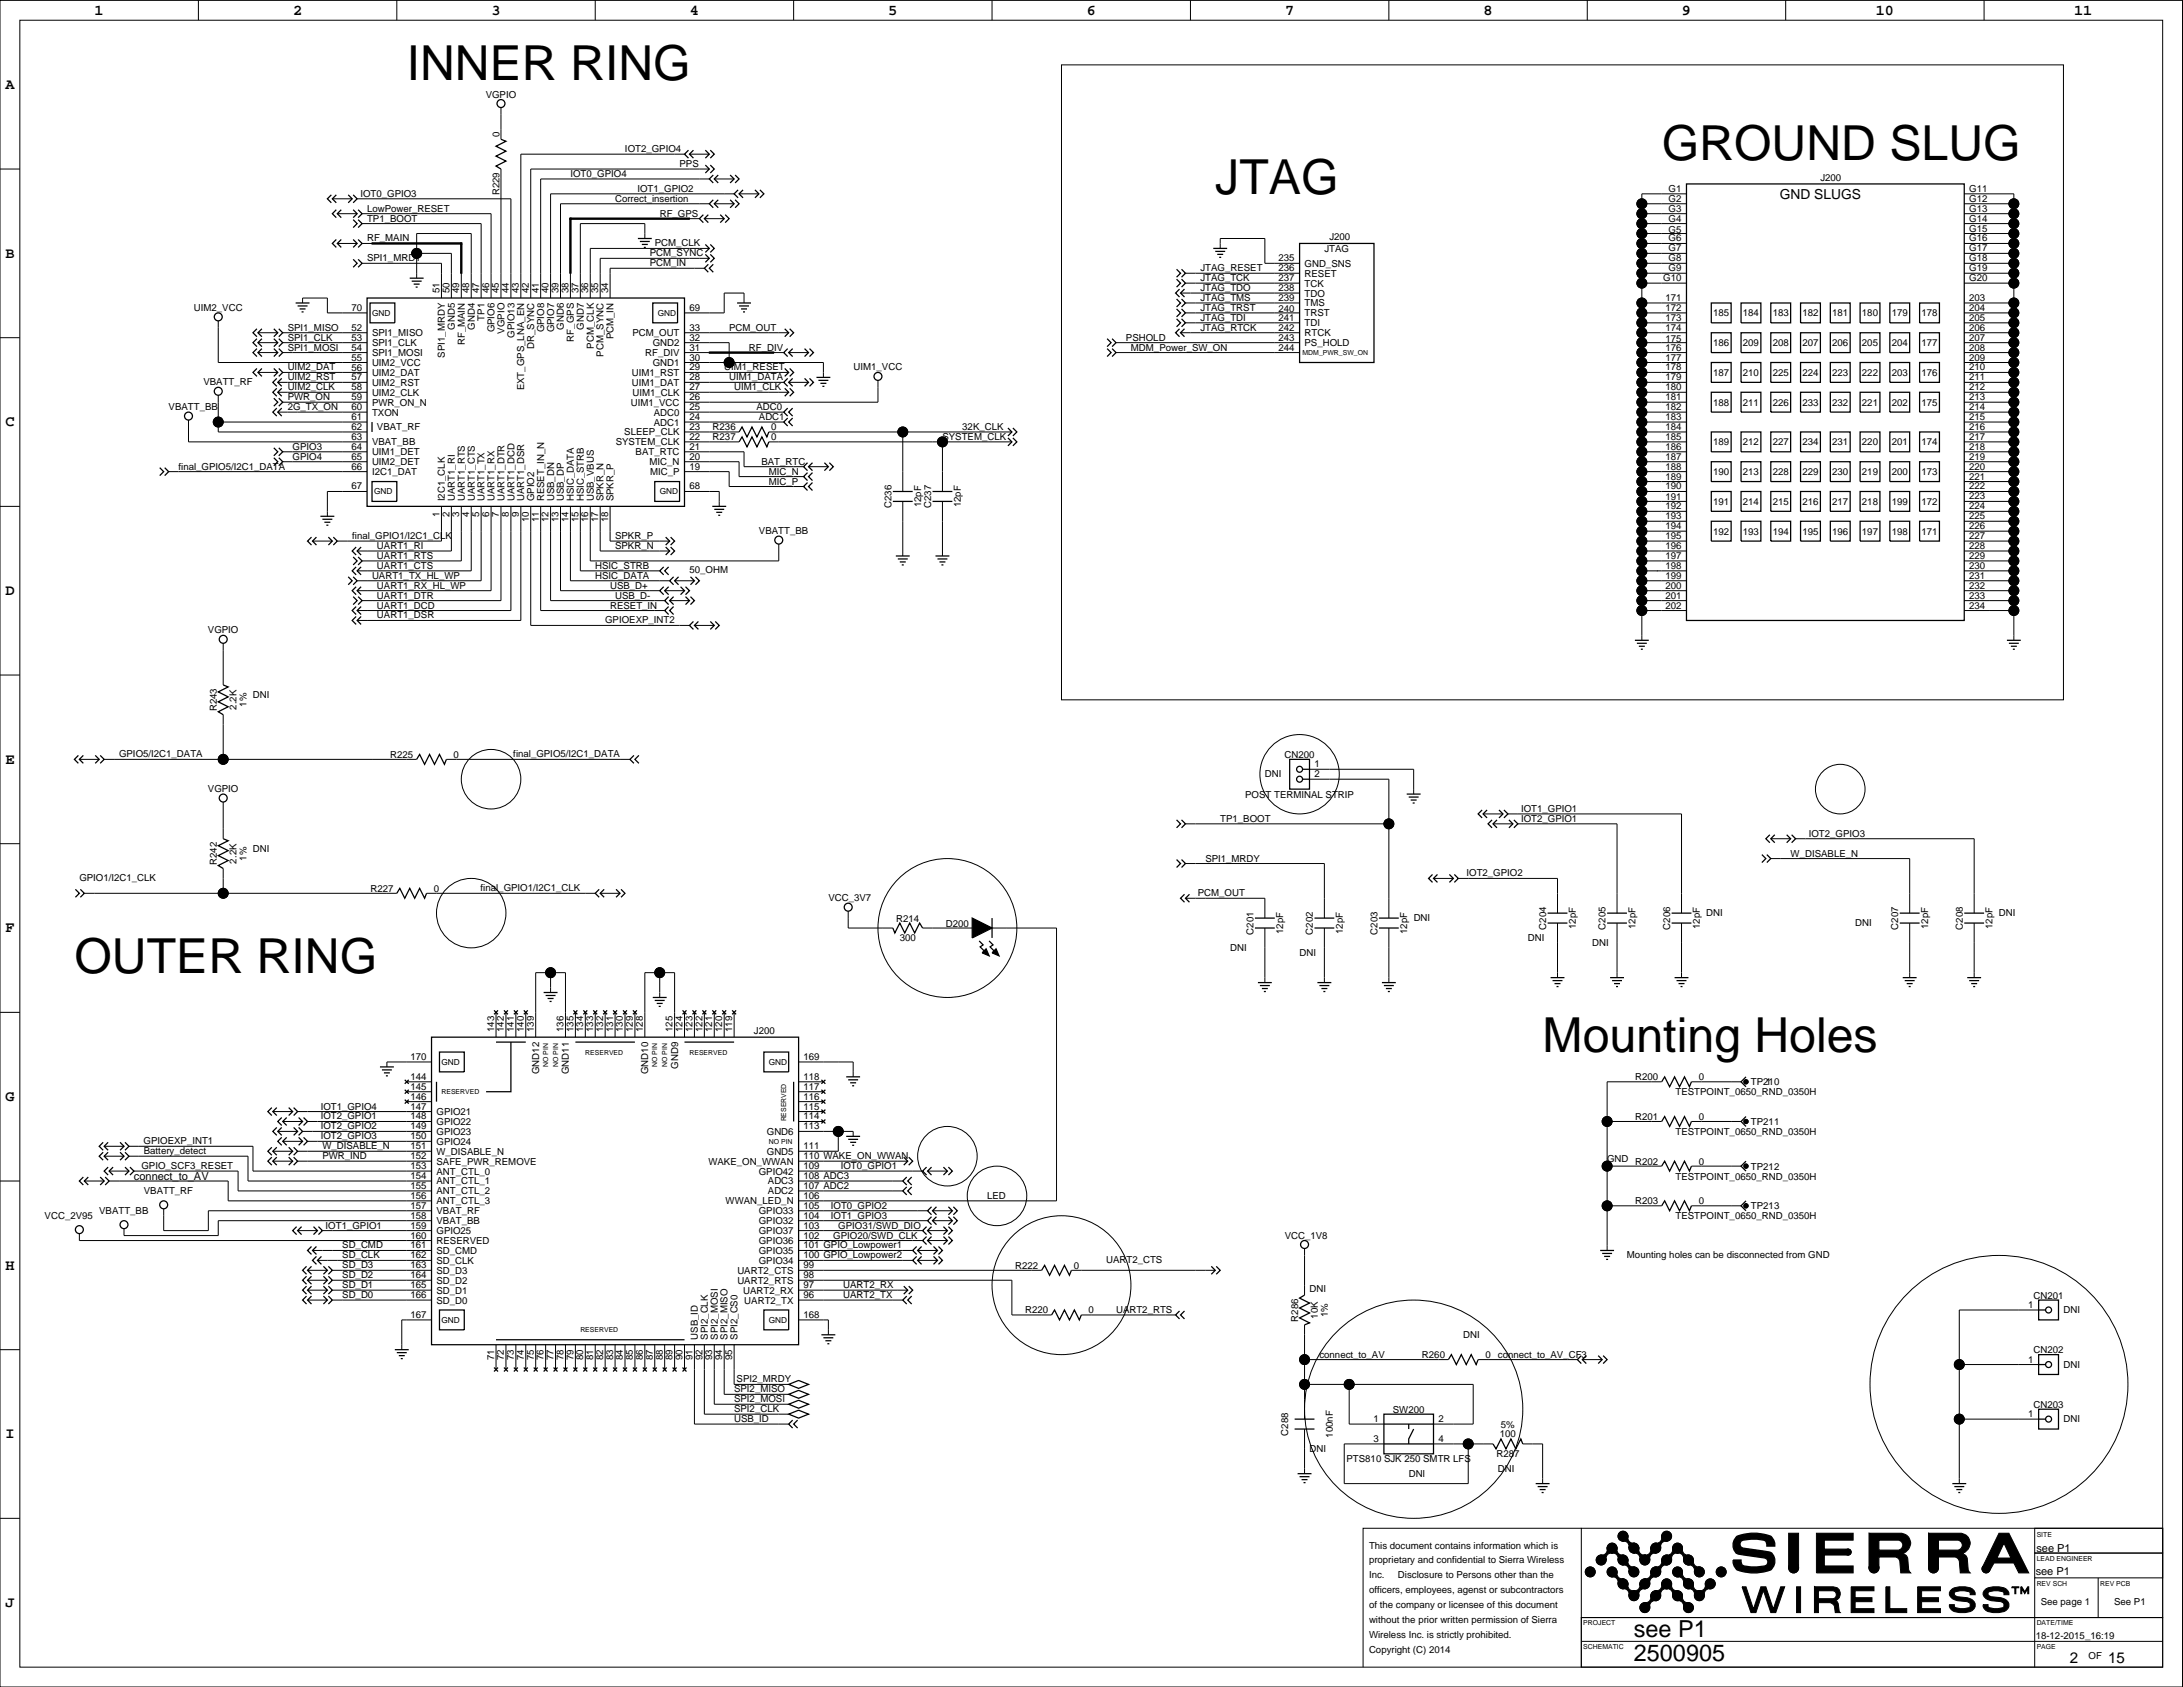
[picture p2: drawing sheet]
<svg xmlns="http://www.w3.org/2000/svg" width="559mm" height="432mm" viewBox="0 0 559 432" stroke-linecap="round" stroke-linejoin="round" font-family="sans-serif">
<defs><g id="words">
<g font-size="12.3">
<text x="104.1" y="20.5">INNER RING</text>
<text x="425.4" y="40.8">GROUND SLUG</text>
<text x="311.1" y="49.7">JTAG</text>
<text x="19" y="249.1">OUTER RING</text>
<text x="394.9" y="269.3">Mounting Holes</text>
</g>
<g font-size="6">
<text x="418.2" y="418.9">see P1</text>
<text x="418.2" y="425.2">2500905</text>
</g>
<g font-size="3.9">
<text x="24.2" y="3.7">1</text>
<text x="75" y="3.7">2</text>
<text x="125.8" y="3.7">3</text>
<text x="176.6" y="3.7">4</text>
<text x="227.4" y="3.7">5</text>
<text x="278.2" y="3.7">6</text>
<text x="329" y="3.7">7</text>
<text x="379.7" y="3.7">8</text>
<text x="430.5" y="3.7">9</text>
<text x="480.2" y="3.7">10</text>
<text x="531" y="3.7">11</text>
<text x="1.4" y="22.8">A</text>
<text x="1.4" y="65.9">B</text>
<text x="1.4" y="109.1">C</text>
<text x="1.4" y="152.3">D</text>
<text x="1.4" y="195.5">E</text>
<text x="1.4" y="238.6">F</text>
<text x="1.4" y="281.8">G</text>
<text x="1.4" y="325">H</text>
<text x="1.4" y="368.1">I</text>
<text x="1.4" y="411.3">J</text>
<text x="529.9" y="425.6">2</text>
<text x="539.6" y="425.6">15</text>
</g>
<text font-size="3.5" x="455.6" y="50.9">GND SLUGS</text>
<g font-size="2.8">
<text x="34.3" y="302">connect_to_AV</text>
<text x="521.3" y="397.3">see P1</text>
<text x="521.1" y="403.1">see P1</text>
</g>
<g font-size="2.5">
<text x="124.3" y="25">VGPIO</text>
<text x="127.9" y="35.1" transform="rotate(-90 127.9 35.1)">0</text>
<text x="160" y="38.9">IOT2_GPIO4</text>
<text x="146" y="45.3">IOT0_GPIO4</text>
<text x="174" y="42.8">PPS</text>
<text x="466" y="46.3">J200</text>
<text x="92.2" y="50.4">IOT0_GPIO3</text>
<text x="127.9" y="50" transform="rotate(-90 127.9 50)">R229</text>
<text x="157.4" y="51.6">Correct_insertion</text>
<text x="163.2" y="49.1">IOT1_GPIO2</text>
<text x="427.1" y="51.6">G2</text>
<text x="427.1" y="49.1">G1</text>
<text x="504.1" y="51.6">G12</text>
<text x="504.1" y="49.1">G11</text>
<text x="94" y="56.7">TP1_BOOT</text>
<text x="94" y="54.2">LowPower_RESET</text>
<text x="168.9" y="55.5">RF_GPS</text>
<text x="427.1" y="59.5">G5</text>
<text x="427.1" y="56.7">G4</text>
<text x="427.1" y="54.2">G3</text>
<text x="504.1" y="59.3">G15</text>
<text x="504.1" y="56.7">G14</text>
<text x="504.1" y="54.2">G13</text>
<text x="94" y="61.8">RF_MAIN</text>
<text x="166.3" y="65.6">PCM_SYNC</text>
<text x="167.6" y="63.1">PCM_CLK</text>
<text x="339" y="64.5">JTAG</text>
<text x="340.3" y="61.5">J200</text>
<text x="427.1" y="64.3">G7</text>
<text x="427.1" y="61.8">G6</text>
<text x="504.1" y="64.3">G17</text>
<text x="504.1" y="61.8">G16</text>
<text x="94" y="66.9">SPI1_MRDY</text>
<text x="166.3" y="68.2">PCM_IN</text>
<text x="307.3" y="69.4">JTAG_RESET</text>
<text x="307.3" y="72">JTAG_TCK</text>
<text x="327.3" y="66.9">235</text>
<text x="327.3" y="72">237</text>
<text x="327.3" y="69.4">236</text>
<text x="333.9" y="70.8">RESET</text>
<text x="333.9" y="68.3">GND_SNS</text>
<text x="425.8" y="72">G10</text>
<text x="427.1" y="69.4">G9</text>
<text x="427.1" y="66.9">G8</text>
<text x="504.1" y="72">G20</text>
<text x="504.1" y="69.4">G19</text>
<text x="504.1" y="66.9">G18</text>
<text x="112.5" y="75" transform="rotate(-90 112.5 75)">51</text>
<text x="115" y="75" transform="rotate(-90 115 75)">50</text>
<text x="117.6" y="75" transform="rotate(-90 117.6 75)">49</text>
<text x="120.1" y="75" transform="rotate(-90 120.1 75)">48</text>
<text x="122.7" y="75" transform="rotate(-90 122.7 75)">47</text>
<text x="125.2" y="75" transform="rotate(-90 125.2 75)">46</text>
<text x="127.7" y="75" transform="rotate(-90 127.7 75)">45</text>
<text x="130.3" y="75" transform="rotate(-90 130.3 75)">44</text>
<text x="132.8" y="75" transform="rotate(-90 132.8 75)">43</text>
<text x="135.3" y="75" transform="rotate(-90 135.3 75)">42</text>
<text x="137.9" y="75" transform="rotate(-90 137.9 75)">41</text>
<text x="140.4" y="75" transform="rotate(-90 140.4 75)">40</text>
<text x="143" y="75" transform="rotate(-90 143 75)">39</text>
<text x="145.5" y="75" transform="rotate(-90 145.5 75)">38</text>
<text x="148" y="75" transform="rotate(-90 148 75)">37</text>
<text x="150.6" y="75" transform="rotate(-90 150.6 75)">36</text>
<text x="153.1" y="75" transform="rotate(-90 153.1 75)">35</text>
<text x="155.7" y="75" transform="rotate(-90 155.7 75)">34</text>
<text x="307.3" y="77">JTAG_TMS</text>
<text x="307.3" y="74.5">JTAG_TDO</text>
<text x="327.3" y="77">239</text>
<text x="327.3" y="74.5">238</text>
<text x="333.9" y="73.4">TCK</text>
<text x="333.9" y="75.9">TDO</text>
<text x="426.3" y="77">171</text>
<text x="504.1" y="77">203</text>
<text x="49.6" y="79.6">UIM2_VCC</text>
<text x="89.9" y="79.6">70</text>
<text x="124" y="82.1" transform="rotate(-90 124 82.1)">TP1</text>
<text x="176.5" y="79.6">69</text>
<text x="307.3" y="82.1">JTAG_TDI</text>
<text x="307.3" y="79.6">JTAG_TRST</text>
<text x="327.3" y="82.1">241</text>
<text x="327.3" y="79.8">240</text>
<text x="333.9" y="78.4">TMS</text>
<text x="333.9" y="81">TRST</text>
<text x="333.9" y="83.5">TDI</text>
<text x="426.3" y="82.1">173</text>
<text x="426.3" y="79.6">172</text>
<text x="438.5" y="81">185</text>
<text x="446.1" y="81">184</text>
<text x="453.8" y="81">183</text>
<text x="461.4" y="81">182</text>
<text x="469" y="81">181</text>
<text x="476.6" y="81">180</text>
<text x="484.2" y="81">179</text>
<text x="491.9" y="81">178</text>
<text x="504.1" y="82.1">205</text>
<text x="504.1" y="79.6">204</text>
<text x="73.6" y="89.7">SPI1_MOSI</text>
<text x="73.6" y="87.2">SPI1_CLK</text>
<text x="73.6" y="84.7">SPI1_MISO</text>
<text x="89.9" y="89.7">54</text>
<text x="89.9" y="87.2">53</text>
<text x="89.9" y="84.7">52</text>
<text x="95.2" y="86.1">SPI1_MISO</text>
<text x="95.2" y="88.6">SPI1_CLK</text>
<text x="116.4" y="84.4" transform="rotate(-90 116.4 84.4)">GND5</text>
<text x="119" y="88.4" transform="rotate(-90 119 88.4)">RF_MAIN</text>
<text x="121.5" y="84.4" transform="rotate(-90 121.5 84.4)">GND4</text>
<text x="126.6" y="85.1" transform="rotate(-90 126.6 85.1)">GPIO6</text>
<text x="129.1" y="85.4" transform="rotate(-90 129.1 85.4)">VGPIO</text>
<text x="131.7" y="86.5" transform="rotate(-90 131.7 86.5)">GPIO13</text>
<text x="136.7" y="89.3" transform="rotate(-90 136.7 89.3)">DR_SYNC</text>
<text x="139.3" y="85.1" transform="rotate(-90 139.3 85.1)">GPIO8</text>
<text x="141.8" y="85.1" transform="rotate(-90 141.8 85.1)">GPIO7</text>
<text x="144.4" y="84.4" transform="rotate(-90 144.4 84.4)">GND6</text>
<text x="146.9" y="87.4" transform="rotate(-90 146.9 87.4)">RF_GPS</text>
<text x="149.4" y="84.4" transform="rotate(-90 149.4 84.4)">GND7</text>
<text x="152" y="89.2" transform="rotate(-90 152 89.2)">PCM_CLK</text>
<text x="157.1" y="86.9" transform="rotate(-90 157.1 86.9)">PCM_IN</text>
<text x="161.9" y="86.1">PCM_OUT</text>
<text x="167.1" y="88.6">GND2</text>
<text x="176.5" y="84.7">33</text>
<text x="176.5" y="87.2">32</text>
<text x="176.5" y="89.7">31</text>
<text x="186.6" y="84.7">PCM_OUT</text>
<text x="191.7" y="89.7">RF_DIV</text>
<text x="288.2" y="87.2">PSHOLD</text>
<text x="289.5" y="89.7">MDM_Power_SW_ON</text>
<text x="307.3" y="84.7">JTAG_RTCK</text>
<text x="327.3" y="89.7">244</text>
<text x="327.3" y="87.2">243</text>
<text x="327.3" y="84.7">242</text>
<text x="333.9" y="86.1">RTCK</text>
<text x="333.9" y="88.6">PS_HOLD</text>
<text x="426.3" y="89.7">176</text>
<text x="426.3" y="87.5">175</text>
<text x="426.3" y="84.7">174</text>
<text x="438.5" y="88.6">186</text>
<text x="446.1" y="88.6">209</text>
<text x="453.8" y="88.6">208</text>
<text x="461.4" y="88.6">207</text>
<text x="469" y="88.6">206</text>
<text x="476.6" y="88.6">205</text>
<text x="484.2" y="88.6">204</text>
<text x="491.9" y="88.6">177</text>
<text x="504.1" y="89.7">208</text>
<text x="504.1" y="87.2">207</text>
<text x="504.1" y="84.7">206</text>
<text x="73.6" y="94.8">UIM2_DAT</text>
<text x="89.9" y="95.1">56</text>
<text x="89.9" y="92.3">55</text>
<text x="95.2" y="91.1">SPI1_MOSI</text>
<text x="95.2" y="93.7">UIM2_VCC</text>
<text x="113.9" y="91.5" transform="rotate(-90 113.9 91.5)">SPI1_MRDY</text>
<text x="154.5" y="91.3" transform="rotate(-90 154.5 91.3)">PCM_SYNC</text>
<text x="165.2" y="91.1">RF_DIV</text>
<text x="167.1" y="93.7">GND1</text>
<text x="176.5" y="92.3">30</text>
<text x="176.5" y="94.8">29</text>
<text x="185.4" y="94.8">UIM1_RESET</text>
<text x="218.5" y="94.8">UIM1_VCC</text>
<text x="426.3" y="94.8">178</text>
<text x="426.3" y="92.3">177</text>
<text x="504.1" y="94.8">210</text>
<text x="504.1" y="92.3">209</text>
<text x="52.1" y="98.6">VBATT_RF</text>
<text x="73.6" y="97.4">UIM2_RST</text>
<text x="73.6" y="99.9">UIM2_CLK</text>
<text x="89.9" y="99.9">58</text>
<text x="89.9" y="97.4">57</text>
<text x="95.2" y="96.2">UIM2_DAT</text>
<text x="95.2" y="98.8">UIM2_RST</text>
<text x="95.2" y="101.3">UIM2_CLK</text>
<text x="134.2" y="99.9" transform="rotate(-90 134.2 99.9)">EXT_GPS_LNA_EN</text>
<text x="161.7" y="98.8">UIM1_DAT</text>
<text x="161.7" y="96.2">UIM1_RST</text>
<text x="161.9" y="101.3">UIM1_CLK</text>
<text x="176.5" y="97.4">28</text>
<text x="176.5" y="99.9">27</text>
<text x="186.6" y="97.4">UIM1_DATA</text>
<text x="187.9" y="99.9">UIM1_CLK</text>
<text x="426.3" y="99.9">180</text>
<text x="426.3" y="97.4">179</text>
<text x="438.5" y="96.2">187</text>
<text x="446.1" y="96.2">210</text>
<text x="453.8" y="96.2">225</text>
<text x="461.4" y="96.2">224</text>
<text x="469" y="96.2">223</text>
<text x="476.6" y="96.2">222</text>
<text x="484.2" y="96.2">203</text>
<text x="491.9" y="96.2">176</text>
<text x="504.1" y="99.9">212</text>
<text x="504.1" y="97.4">211</text>
<text x="43.2" y="105">VBATT_BB</text>
<text x="73.6" y="105">2G_TX_ON</text>
<text x="73.6" y="102.4">PWR_ON</text>
<text x="89.9" y="107.5">61</text>
<text x="89.9" y="105">60</text>
<text x="89.9" y="102.4">59</text>
<text x="95.2" y="103.8">PWR_ON_N</text>
<text x="95.2" y="106.4">TXON</text>
<text x="161.5" y="103.8">UIM1_VCC</text>
<text x="167.4" y="106.4">ADC0</text>
<text x="176.5" y="102.4">26</text>
<text x="176.5" y="105">25</text>
<text x="176.5" y="107.5">24</text>
<text x="193.6" y="105">ADC0</text>
<text x="194.3" y="107.5">ADC1</text>
<text x="426.3" y="107.5">183</text>
<text x="426.3" y="105">182</text>
<text x="426.3" y="102.4">181</text>
<text x="438.5" y="103.8">188</text>
<text x="446.1" y="103.8">211</text>
<text x="453.8" y="103.8">226</text>
<text x="461.4" y="103.8">233</text>
<text x="469" y="103.8">232</text>
<text x="476.6" y="103.8">221</text>
<text x="484.2" y="103.8">202</text>
<text x="491.9" y="103.8">175</text>
<text x="504.1" y="107.5">215</text>
<text x="504.1" y="105">214</text>
<text x="504.1" y="102.4">213</text>
<text x="89.9" y="110.1">62</text>
<text x="89.9" y="112.6">63</text>
<text x="95.2" y="114">VBAT_BB</text>
<text x="96.5" y="110.2">VBAT_RF</text>
<text x="157.6" y="114">SYSTEM_CLK</text>
<text x="159.8" y="111.4">SLEEP_CLK</text>
<text x="167.4" y="108.9">ADC1</text>
<text x="176.5" y="110.1">23</text>
<text x="176.5" y="112.6">22</text>
<text x="182.4" y="110.2">R236</text>
<text x="182.4" y="112.7">R237</text>
<text x="197.4" y="110.2">0</text>
<text x="197.4" y="112.7">0</text>
<text x="241.2" y="112.6">SYSTEM_CLK</text>
<text x="246.3" y="110.1">32K_CLK</text>
<text x="426.3" y="112.6">185</text>
<text x="426.3" y="110.1">184</text>
<text x="438.5" y="114">189</text>
<text x="446.1" y="114">212</text>
<text x="453.8" y="114">227</text>
<text x="461.4" y="114">234</text>
<text x="469" y="114">231</text>
<text x="476.6" y="114">220</text>
<text x="484.2" y="114">201</text>
<text x="491.9" y="114">174</text>
<text x="504.1" y="112.6">217</text>
<text x="504.1" y="110.1">216</text>
<text x="74.9" y="115.1">GPIO3</text>
<text x="74.9" y="117.7">GPIO4</text>
<text x="89.9" y="117.7">65</text>
<text x="89.9" y="115.1">64</text>
<text x="95.2" y="116.5">UIM1_DET</text>
<text x="95.2" y="119.1">UIM2_DET</text>
<text x="162.7" y="116.5">BAT_RTC</text>
<text x="166.3" y="119.1">MIC_N</text>
<text x="176.5" y="115.1">21</text>
<text x="176.5" y="117.7">20</text>
<text x="194.9" y="118.9">BAT_RTC</text>
<text x="426.3" y="117.7">187</text>
<text x="426.3" y="115.1">186</text>
<text x="504.1" y="117.7">219</text>
<text x="504.1" y="115.1">218</text>
<text x="45.7" y="120.2">final_GPIO5/I2C1_DATA</text>
<text x="89.9" y="125.3">67</text>
<text x="89.9" y="120.2">66</text>
<text x="95.2" y="121.6">I2C1_DAT</text>
<text x="166.4" y="121.6">MIC_P</text>
<text x="176.5" y="125.3">68</text>
<text x="176.5" y="120.2">19</text>
<text x="196.8" y="124">MIC_P</text>
<text x="196.8" y="121.5">MIC_N</text>
<text x="426.3" y="125.3">190</text>
<text x="426.3" y="122.7">189</text>
<text x="426.3" y="120.2">188</text>
<text x="438.5" y="121.6">190</text>
<text x="446.1" y="121.6">213</text>
<text x="453.8" y="121.6">228</text>
<text x="461.4" y="121.6">229</text>
<text x="469" y="121.6">230</text>
<text x="476.6" y="121.6">219</text>
<text x="484.2" y="121.6">200</text>
<text x="491.9" y="121.6">173</text>
<text x="504.1" y="125.3">222</text>
<text x="504.1" y="122.7">221</text>
<text x="504.1" y="120.2">220</text>
<text x="113.9" y="128.3" transform="rotate(-90 113.9 128.3)">I2C1_CLK</text>
<text x="116.4" y="128.3" transform="rotate(-90 116.4 128.3)">UART1_RI</text>
<text x="119" y="128.3" transform="rotate(-90 119 128.3)">UART1_RTS</text>
<text x="121.5" y="128.3" transform="rotate(-90 121.5 128.3)">UART1_CTS</text>
<text x="124" y="128.3" transform="rotate(-90 124 128.3)">UART1_TX</text>
<text x="126.6" y="128.3" transform="rotate(-90 126.6 128.3)">UART1_RX</text>
<text x="129.1" y="128.3" transform="rotate(-90 129.1 128.3)">UART1_DTR</text>
<text x="131.7" y="128.3" transform="rotate(-90 131.7 128.3)">UART1_DCD</text>
<text x="134.2" y="128.3" transform="rotate(-90 134.2 128.3)">UART1_DSR</text>
<text x="136.7" y="128.3" transform="rotate(-90 136.7 128.3)">GPIO2</text>
<text x="139.3" y="128.3" transform="rotate(-90 139.3 128.3)">RESET_IN_N</text>
<text x="141.8" y="128.3" transform="rotate(-90 141.8 128.3)">USB_DN</text>
<text x="144.4" y="128.3" transform="rotate(-90 144.4 128.3)">USB_DP</text>
<text x="146.9" y="128.3" transform="rotate(-90 146.9 128.3)">HSIC_DATA</text>
<text x="149.4" y="128.3" transform="rotate(-90 149.4 128.3)">HSIC_STRB</text>
<text x="152" y="128.3" transform="rotate(-90 152 128.3)">USB_VBUS</text>
<text x="154.5" y="128.3" transform="rotate(-90 154.5 128.3)">SPKR_N</text>
<text x="157.1" y="128.3" transform="rotate(-90 157.1 128.3)">SPKR_P</text>
<text x="228.2" y="130" transform="rotate(-90 228.2 130)">C236</text>
<text x="235.8" y="129.9" transform="rotate(-90 235.8 129.9)">12pF</text>
<text x="238.3" y="130" transform="rotate(-90 238.3 130)">C237</text>
<text x="245.9" y="129.9" transform="rotate(-90 245.9 129.9)">12pF</text>
<text x="426.3" y="130.4">192</text>
<text x="426.3" y="128.1">191</text>
<text x="438.5" y="129.2">191</text>
<text x="446.1" y="129.2">214</text>
<text x="453.8" y="129.2">215</text>
<text x="461.4" y="129.2">216</text>
<text x="469" y="129.2">217</text>
<text x="476.6" y="129.2">218</text>
<text x="484.2" y="129.2">199</text>
<text x="491.9" y="129.2">172</text>
<text x="504.1" y="130.4">224</text>
<text x="504.1" y="127.8">223</text>
<text x="90.1" y="138">final_GPIO1/I2C1_CLK</text>
<text x="112.5" y="132.3" transform="rotate(-90 112.5 132.3)">1</text>
<text x="115" y="132.3" transform="rotate(-90 115 132.3)">2</text>
<text x="117.6" y="132.3" transform="rotate(-90 117.6 132.3)">3</text>
<text x="120.1" y="132.3" transform="rotate(-90 120.1 132.3)">4</text>
<text x="122.7" y="132.3" transform="rotate(-90 122.7 132.3)">5</text>
<text x="125.2" y="132.3" transform="rotate(-90 125.2 132.3)">6</text>
<text x="127.7" y="132.3" transform="rotate(-90 127.7 132.3)">7</text>
<text x="130.3" y="132.3" transform="rotate(-90 130.3 132.3)">8</text>
<text x="132.8" y="132.3" transform="rotate(-90 132.8 132.3)">9</text>
<text x="135.3" y="133.6" transform="rotate(-90 135.3 133.6)">10</text>
<text x="137.9" y="133.6" transform="rotate(-90 137.9 133.6)">11</text>
<text x="140.4" y="133.6" transform="rotate(-90 140.4 133.6)">12</text>
<text x="143" y="133.6" transform="rotate(-90 143 133.6)">13</text>
<text x="145.5" y="133.6" transform="rotate(-90 145.5 133.6)">14</text>
<text x="148" y="133.6" transform="rotate(-90 148 133.6)">15</text>
<text x="150.6" y="133.6" transform="rotate(-90 150.6 133.6)">16</text>
<text x="153.1" y="133.6" transform="rotate(-90 153.1 133.6)">17</text>
<text x="155.7" y="133.6" transform="rotate(-90 155.7 133.6)">18</text>
<text x="157.4" y="138">SPKR_P</text>
<text x="194.3" y="136.7">VBATT_BB</text>
<text x="426.3" y="138">195</text>
<text x="426.3" y="135.4">194</text>
<text x="426.3" y="132.9">193</text>
<text x="438.5" y="136.8">192</text>
<text x="446.1" y="136.8">193</text>
<text x="453.8" y="136.8">194</text>
<text x="461.4" y="136.8">195</text>
<text x="469" y="136.8">196</text>
<text x="476.6" y="136.8">197</text>
<text x="484.2" y="136.8">198</text>
<text x="491.9" y="136.8">171</text>
<text x="504.1" y="138">227</text>
<text x="504.1" y="135.4">226</text>
<text x="504.1" y="132.9">225</text>
<text x="96.5" y="143.1">UART1_RTS</text>
<text x="96.5" y="140.5">UART1_RI</text>
<text x="157.4" y="140.5">SPKR_N</text>
<text x="426.3" y="143.1">197</text>
<text x="426.3" y="140.5">196</text>
<text x="504.1" y="143.1">229</text>
<text x="504.1" y="140.5">228</text>
<text x="95.2" y="148.1">UART1_TX_HL_WP</text>
<text x="96.5" y="145.6">UART1_CTS</text>
<text x="152.4" y="148.1">HSIC_DATA</text>
<text x="152.4" y="145.6">HSIC_STRB</text>
<text x="176.5" y="146.6">50_OHM</text>
<text x="426.3" y="148.1">199</text>
<text x="426.3" y="145.6">198</text>
<text x="504.1" y="148.1">231</text>
<text x="504.1" y="145.6">230</text>
<text x="96.5" y="153.2">UART1_DTR</text>
<text x="96.5" y="155.8">UART1_DCD</text>
<text x="96.5" y="150.7">UART1_RX_HL_WP</text>
<text x="156.2" y="150.7">USB_D+</text>
<text x="156.2" y="155.8">RESET_IN</text>
<text x="157.4" y="153.2">USB_D-</text>
<text x="426.3" y="155.8">202</text>
<text x="426.3" y="153.2">201</text>
<text x="426.3" y="150.7">200</text>
<text x="504.1" y="155.8">234</text>
<text x="504.1" y="153.2">233</text>
<text x="504.1" y="150.7">232</text>
<text x="96.5" y="158.3">UART1_DSR</text>
<text x="154.9" y="159.6">GPIOEXP_INT2</text>
<text x="53.2" y="162.1">VGPIO</text>
<text x="64.8" y="178.6">DNI</text>
<text x="55.5" y="182.1" transform="rotate(-90 55.5 182.1)">R243</text>
<text x="60.6" y="181.7" transform="rotate(-90 60.6 181.7)">2.2K</text>
<text x="63.1" y="180.9" transform="rotate(-90 63.1 180.9)">1%</text>
<text x="30.5" y="193.9">GPIO5/I2C1_DATA</text>
<text x="99.9" y="194">R225</text>
<text x="116.1" y="194">0</text>
<text x="131.4" y="193.9">final_GPIO5/I2C1_DATA</text>
<text x="328.8" y="194">CN200</text>
<text x="336.5" y="196.4">1</text>
<text x="53.2" y="202.7">VGPIO</text>
<text x="323.8" y="198.9">DNI</text>
<text x="336.5" y="198.9">2</text>
<text x="318.7" y="204.1">POST TERMINAL STRIP</text>
<text x="389.4" y="207.8">IOT1_GPIO1</text>
<text x="312.3" y="210.4">TP1_BOOT</text>
<text x="389.4" y="210.4">IOT2_GPIO1</text>
<text x="463" y="214.2">IOT2_GPIO3</text>
<text x="55.5" y="221.4" transform="rotate(-90 55.5 221.4)">R242</text>
<text x="60.6" y="221" transform="rotate(-90 60.6 221)">2.2K</text>
<text x="63.1" y="220.3" transform="rotate(-90 63.1 220.3)">1%</text>
<text x="64.8" y="218">DNI</text>
<text x="308.5" y="220.5">SPI1_MRDY</text>
<text x="458.4" y="219.2">W_DISABLE_N</text>
<text x="20.3" y="225.6">GPIO1/I2C1_CLK</text>
<text x="375.4" y="224.3">IOT2_GPIO2</text>
<text x="94.8" y="228.3">R227</text>
<text x="111" y="228.3">0</text>
<text x="123" y="228.1">final_GPIO1/I2C1_CLK</text>
<text x="212" y="230.7">VCC_3V7</text>
<text x="306.6" y="229.4">PCM_OUT</text>
<text x="229.4" y="235.9">R214</text>
<text x="242.1" y="237.2">D200</text>
<text x="320.9" y="239.2" transform="rotate(-90 320.9 239.2)">C201</text>
<text x="328.5" y="239.1" transform="rotate(-90 328.5 239.1)">12pF</text>
<text x="336.1" y="239.2" transform="rotate(-90 336.1 239.2)">C202</text>
<text x="343.7" y="239.1" transform="rotate(-90 343.7 239.1)">12pF</text>
<text x="352.6" y="239.2" transform="rotate(-90 352.6 239.2)">C203</text>
<text x="360.2" y="239.1" transform="rotate(-90 360.2 239.1)">12pF</text>
<text x="361.9" y="235.8">DNI</text>
<text x="395.8" y="237.9" transform="rotate(-90 395.8 237.9)">C204</text>
<text x="403.4" y="237.8" transform="rotate(-90 403.4 237.8)">12pF</text>
<text x="411" y="237.9" transform="rotate(-90 411 237.9)">C205</text>
<text x="418.6" y="237.8" transform="rotate(-90 418.6 237.8)">12pF</text>
<text x="427.5" y="237.9" transform="rotate(-90 427.5 237.9)">C206</text>
<text x="435.1" y="237.8" transform="rotate(-90 435.1 237.8)">12pF</text>
<text x="436.8" y="234.5">DNI</text>
<text x="474.9" y="237">DNI</text>
<text x="485.9" y="237.9" transform="rotate(-90 485.9 237.9)">C207</text>
<text x="493.5" y="237.8" transform="rotate(-90 493.5 237.8)">12pF</text>
<text x="502.4" y="237.9" transform="rotate(-90 502.4 237.9)">C208</text>
<text x="510" y="237.8" transform="rotate(-90 510 237.8)">12pF</text>
<text x="511.7" y="234.5">DNI</text>
<text x="230.3" y="241">300</text>
<text x="314.9" y="243.4">DNI</text>
<text x="332.7" y="244.6">DNI</text>
<text x="391.1" y="240.8">DNI</text>
<text x="407.6" y="242.1">DNI</text>
<text x="126.5" y="264.2" transform="rotate(-90 126.5 264.2)">143</text>
<text x="129" y="264.2" transform="rotate(-90 129 264.2)">142</text>
<text x="131.5" y="264.2" transform="rotate(-90 131.5 264.2)">141</text>
<text x="134.1" y="264.2" transform="rotate(-90 134.1 264.2)">140</text>
<text x="136.6" y="264.2" transform="rotate(-90 136.6 264.2)">139</text>
<text x="144.2" y="264.2" transform="rotate(-90 144.2 264.2)">136</text>
<text x="146.8" y="264.2" transform="rotate(-90 146.8 264.2)">135</text>
<text x="149.3" y="264.2" transform="rotate(-90 149.3 264.2)">134</text>
<text x="151.9" y="264.2" transform="rotate(-90 151.9 264.2)">133</text>
<text x="154.4" y="264.2" transform="rotate(-90 154.4 264.2)">132</text>
<text x="156.9" y="264.2" transform="rotate(-90 156.9 264.2)">131</text>
<text x="159.5" y="264.2" transform="rotate(-90 159.5 264.2)">130</text>
<text x="162" y="264.2" transform="rotate(-90 162 264.2)">129</text>
<text x="164.6" y="264.2" transform="rotate(-90 164.6 264.2)">128</text>
<text x="172.2" y="264.2" transform="rotate(-90 172.2 264.2)">125</text>
<text x="174.7" y="264.2" transform="rotate(-90 174.7 264.2)">124</text>
<text x="177.2" y="264.2" transform="rotate(-90 177.2 264.2)">123</text>
<text x="179.8" y="264.2" transform="rotate(-90 179.8 264.2)">122</text>
<text x="182.3" y="264.2" transform="rotate(-90 182.3 264.2)">121</text>
<text x="184.9" y="264.2" transform="rotate(-90 184.9 264.2)">120</text>
<text x="187.4" y="264.2" transform="rotate(-90 187.4 264.2)">119</text>
<text x="193" y="264.7">J200</text>
<text x="105.1" y="271.3">170</text>
<text x="138" y="275" transform="rotate(-90 138 275)">GND12</text>
<text x="145.6" y="275" transform="rotate(-90 145.6 275)">GND11</text>
<text x="165.9" y="275" transform="rotate(-90 165.9 275)">GND10</text>
<text x="173.6" y="273.6" transform="rotate(-90 173.6 273.6)">GND9</text>
<text x="205.7" y="271.3">169</text>
<text x="105.1" y="281.5">146</text>
<text x="105.1" y="278.9">145</text>
<text x="105.1" y="276.4">144</text>
<text x="205.7" y="276.4">118</text>
<text x="205.7" y="278.9">117</text>
<text x="205.7" y="281.5">116</text>
<text x="418.6" y="276.5">R200</text>
<text x="428.9" y="280.3">TESTPOINT_0650_RND_0350H</text>
<text x="434.8" y="276.5">0</text>
<text x="448.2" y="277.8">TP210</text>
<text x="452" y="277.7">1</text>
<text x="82.1" y="284">IOT1_GPIO4</text>
<text x="82.1" y="286.5">IOT2_GPIO1</text>
<text x="105.1" y="286.5">148</text>
<text x="105.1" y="284">147</text>
<text x="111.7" y="285.4">GPIO21</text>
<text x="111.7" y="287.9">GPIO22</text>
<text x="205.7" y="284">115</text>
<text x="205.7" y="286.5">114</text>
<text x="418.6" y="286.7">R201</text>
<text x="434.8" y="286.7">0</text>
<text x="448.2" y="287.9">TP211</text>
<text x="36.8" y="292.9">GPIOEXP_INT1</text>
<text x="82.1" y="289.1">IOT2_GPIO2</text>
<text x="82.1" y="291.6">IOT2_GPIO3</text>
<text x="105.1" y="291.6">150</text>
<text x="105.1" y="289.1">149</text>
<text x="111.7" y="290.5">GPIO23</text>
<text x="111.7" y="293">GPIO24</text>
<text x="196.3" y="290.5">GND6</text>
<text x="205.7" y="289.1">113</text>
<text x="428.9" y="290.5">TESTPOINT_0650_RND_0350H</text>
<text x="36.2" y="299.2">GPIO_SCF3_RESET</text>
<text x="36.8" y="295.4">Battery_detect</text>
<text x="82.5" y="296.7">PWR_IND</text>
<text x="82.5" y="294.2">W_DISABLE_N</text>
<text x="105.1" y="299.2">153</text>
<text x="105.1" y="296.7">152</text>
<text x="105.1" y="294.2">151</text>
<text x="111.7" y="295.6">W_DISABLE_N</text>
<text x="111.7" y="298.1">SAFE_PWR_REMOVE</text>
<text x="181.3" y="298.1">WAKE_ON_WWAN</text>
<text x="196.3" y="295.6">GND5</text>
<text x="205.7" y="294.2">111</text>
<text x="205.7" y="296.7">110 WAKE_ON_WWAN</text>
<text x="205.7" y="299.2">109</text>
<text x="215.2" y="299.2">IOT0_GPIO1</text>
<text x="411.4" y="297.3">GND</text>
<text x="418.6" y="298.1">R202</text>
<text x="434.8" y="298.1">0</text>
<text x="448.2" y="299.4">TP212</text>
<text x="36.8" y="305.6">VBATT_RF</text>
<text x="105.1" y="304.3">155</text>
<text x="105.1" y="301.8">154</text>
<text x="111.7" y="300.6">ANT_CTL_0</text>
<text x="111.7" y="303.2">ANT_CTL_1</text>
<text x="111.7" y="305.7">ANT_CTL_2</text>
<text x="194.2" y="300.6">GPIO42</text>
<text x="196.6" y="305.7">ADC2</text>
<text x="196.6" y="303.2">ADC3</text>
<text x="205.7" y="301.8">108 ADC3</text>
<text x="205.7" y="304.3">107 ADC2</text>
<text x="428.9" y="301.9">TESTPOINT_0650_RND_0350H</text>
<text x="11.4" y="311.9">VCC_2V95</text>
<text x="25.4" y="310.7">VBATT_BB</text>
<text x="105.1" y="311.9">158</text>
<text x="105.1" y="309.4">157</text>
<text x="105.1" y="306.9">156</text>
<text x="111.7" y="308.3">ANT_CTL_3</text>
<text x="111.7" y="310.8">VBAT_RF</text>
<text x="185.7" y="308.3">WWAN_LED_N</text>
<text x="194.2" y="310.8">GPIO33</text>
<text x="205.7" y="306.9">106</text>
<text x="205.7" y="309.4">105</text>
<text x="205.7" y="311.9">104</text>
<text x="212.7" y="309.4">IOT0_GPIO2</text>
<text x="212.7" y="311.9">IOT1_GPIO3</text>
<text x="252.7" y="306.9">LED</text>
<text x="418.6" y="308.3">R203</text>
<text x="434.8" y="308.3">0</text>
<text x="448.2" y="309.5">TP213</text>
<text x="83.4" y="314.5">IOT1_GPIO1</text>
<text x="105.1" y="317">160</text>
<text x="105.1" y="314.5">159</text>
<text x="111.7" y="313.3">VBAT_BB</text>
<text x="111.7" y="315.9">GPIO25</text>
<text x="194.2" y="315.9">GPIO37</text>
<text x="194.2" y="313.3">GPIO32</text>
<text x="205.7" y="314.5">103</text>
<text x="205.7" y="317">102</text>
<text x="213.3" y="317">GPIO20/SWD_CLK</text>
<text x="214.6" y="314.5">GPIO31/SWD_DIO</text>
<text x="328.9" y="317">VCC_1V8</text>
<text x="428.9" y="312.1">TESTPOINT_0650_RND_0350H</text>
<text x="87.6" y="319.6">SD_CMD</text>
<text x="87.6" y="322.1">SD_CLK</text>
<text x="105.1" y="322.1">162</text>
<text x="105.1" y="319.6">161</text>
<text x="111.7" y="318.4">RESERVED</text>
<text x="111.7" y="321">SD_CMD</text>
<text x="111.7" y="323.5">SD_CLK</text>
<text x="194.2" y="323.5">GPIO34</text>
<text x="194.2" y="321">GPIO35</text>
<text x="194.2" y="318.4">GPIO36</text>
<text x="205.7" y="319.6">101 GPIO_Lowpower1</text>
<text x="205.7" y="322.1">100 GPIO_Lowpower2</text>
<text x="283.1" y="323.4">UART2_CTS</text>
<text x="416.5" y="322.1">Mounting holes can be disconnected from GND</text>
<text x="87.6" y="329.7">SD_D1</text>
<text x="87.6" y="327.2">SD_D2</text>
<text x="87.6" y="324.6">SD_D3</text>
<text x="105.1" y="329.7">165</text>
<text x="105.1" y="327.2">164</text>
<text x="105.1" y="324.6">163</text>
<text x="111.7" y="326">SD_D3</text>
<text x="111.7" y="328.6">SD_D2</text>
<text x="188.7" y="328.6">UART2_RTS</text>
<text x="188.7" y="326">UART2_CTS</text>
<text x="205.7" y="324.6">99</text>
<text x="205.7" y="327.2">98</text>
<text x="205.7" y="329.7">97</text>
<text x="215.9" y="329.7">UART2_RX</text>
<text x="259.9" y="324.8">R222</text>
<text x="274.8" y="324.8">0</text>
<text x="87.6" y="332.3">SD_D0</text>
<text x="105.1" y="332.3">166</text>
<text x="111.7" y="331.1">SD_D1</text>
<text x="111.7" y="333.6">SD_D0</text>
<text x="190.3" y="331.1">UART2_RX</text>
<text x="190.5" y="333.6">UART2_TX</text>
<text x="205.7" y="332.3">96</text>
<text x="215.9" y="332.3">UART2_TX</text>
<text x="335.2" y="330.7">DNI</text>
<text x="519.2" y="334.8">1</text>
<text x="520.5" y="332.4">CN201</text>
<text x="105.1" y="337.3">167</text>
<text x="205.7" y="337.3">168</text>
<text x="262.4" y="336.2">R220</text>
<text x="278.6" y="336.2">0</text>
<text x="285.7" y="336.1">UART2_RTS</text>
<text x="332.3" y="338.3" transform="rotate(-90 332.3 338.3)">R286</text>
<text x="337.4" y="337.5" transform="rotate(-90 337.4 337.5)">10K</text>
<text x="339.9" y="337.1" transform="rotate(-90 339.9 337.1)">1%</text>
<text x="528.2" y="336.1">DNI</text>
<text x="178.6" y="342.9" transform="rotate(-90 178.6 342.9)">USB_ID</text>
<text x="181.2" y="342.9" transform="rotate(-90 181.2 342.9)">SPI2_CLK</text>
<text x="183.7" y="342.9" transform="rotate(-90 183.7 342.9)">SPI2_MOSI</text>
<text x="186.3" y="342.9" transform="rotate(-90 186.3 342.9)">SPI2_MISO</text>
<text x="188.8" y="342.9" transform="rotate(-90 188.8 342.9)">SPI2_CS0</text>
<text x="337.7" y="347.5">connect_to_AV</text>
<text x="364" y="347.6">R260</text>
<text x="374.6" y="342.4">DNI</text>
<text x="380.2" y="347.6">0</text>
<text x="383.5" y="347.5">connect_to_AV_CF3</text>
<text x="520.5" y="346.3">CN202</text>
<text x="126.5" y="348.2" transform="rotate(-90 126.5 348.2)">71</text>
<text x="129" y="348.2" transform="rotate(-90 129 348.2)">72</text>
<text x="131.5" y="348.2" transform="rotate(-90 131.5 348.2)">73</text>
<text x="134.1" y="348.2" transform="rotate(-90 134.1 348.2)">74</text>
<text x="136.6" y="348.2" transform="rotate(-90 136.6 348.2)">75</text>
<text x="139.2" y="348.2" transform="rotate(-90 139.2 348.2)">76</text>
<text x="141.7" y="348.2" transform="rotate(-90 141.7 348.2)">77</text>
<text x="144.2" y="348.2" transform="rotate(-90 144.2 348.2)">78</text>
<text x="146.8" y="348.2" transform="rotate(-90 146.8 348.2)">79</text>
<text x="149.3" y="348.2" transform="rotate(-90 149.3 348.2)">80</text>
<text x="151.9" y="348.2" transform="rotate(-90 151.9 348.2)">81</text>
<text x="154.4" y="348.2" transform="rotate(-90 154.4 348.2)">82</text>
<text x="156.9" y="348.2" transform="rotate(-90 156.9 348.2)">83</text>
<text x="159.5" y="348.2" transform="rotate(-90 159.5 348.2)">84</text>
<text x="162" y="348.2" transform="rotate(-90 162 348.2)">85</text>
<text x="164.6" y="348.2" transform="rotate(-90 164.6 348.2)">86</text>
<text x="167.1" y="348.2" transform="rotate(-90 167.1 348.2)">87</text>
<text x="169.6" y="348.2" transform="rotate(-90 169.6 348.2)">88</text>
<text x="172.2" y="348.2" transform="rotate(-90 172.2 348.2)">89</text>
<text x="174.7" y="348.2" transform="rotate(-90 174.7 348.2)">90</text>
<text x="177.2" y="348.2" transform="rotate(-90 177.2 348.2)">91</text>
<text x="179.8" y="348.2" transform="rotate(-90 179.8 348.2)">92</text>
<text x="182.3" y="348.2" transform="rotate(-90 182.3 348.2)">93</text>
<text x="184.9" y="348.2" transform="rotate(-90 184.9 348.2)">94</text>
<text x="187.4" y="348.2" transform="rotate(-90 187.4 348.2)">95</text>
<text x="188.6" y="353.8">SPI2_MRDY</text>
<text x="519.2" y="348.8">1</text>
<text x="528.2" y="350">DNI</text>
<text x="187.9" y="356.4">SPI2_MISO</text>
<text x="187.9" y="358.9">SPI2_MOSI</text>
<text x="187.9" y="361.5">SPI2_CLK</text>
<text x="187.9" y="364">USB_ID</text>
<text x="351.6" y="364">1</text>
<text x="356.5" y="361.6">SW200</text>
<text x="368.2" y="364">2</text>
<text x="384.2" y="365.4">5%</text>
<text x="519.2" y="362.7">1</text>
<text x="520.5" y="360.3">CN203</text>
<text x="528.2" y="364">DNI</text>
<text x="329.7" y="367.5" transform="rotate(-90 329.7 367.5)">C288</text>
<text x="335.2" y="371.6">DNI</text>
<text x="341.2" y="368" transform="rotate(-90 341.2 368)">100nF</text>
<text x="351.6" y="369.1">3</text>
<text x="368.2" y="369.1">4</text>
<text x="383.9" y="367.9">100</text>
<text x="344.7" y="374.3">PTS810 SJK 250 SMTR LFS</text>
<text x="360.6" y="378">DNI</text>
<text x="383" y="373">R287</text>
<text x="383.5" y="376.7">DNI</text>
<text x="350.4" y="396.4">This document contains information which is</text>
<text x="350.4" y="400.2">proprietary and confidential to Sierra Wireless</text>
<text x="350.4" y="404">Inc.</text>
<text x="350.4" y="407.8">officers, employees, agenst or subcontractors</text>
<text x="357.9" y="404">Disclosure to Persons other than the</text>
<text x="350.4" y="411.6">of the company or licensee of this document</text>
<text x="522.4" y="410.8">See page 1</text>
<text x="541.2" y="410.8">See P1</text>
<text x="350.4" y="415.4">without the prior written permission of Sierra</text>
<text x="350.4" y="419.2">Wireless Inc. is strictly prohibited.</text>
<text x="521.1" y="419.5">18-12-2015_16:19</text>
<text x="350.4" y="423">Copyright (C) 2014</text>
<text x="534.6" y="424.6">OF</text>
</g>
<g font-size="2.1">
<text x="95.2" y="80.8">GND</text>
<text x="168.4" y="80.8">GND</text>
<text x="95.7" y="126.6">GND</text>
<text x="168.9" y="126.6">GND</text>
<text x="113" y="272.6">GND</text>
<text x="196.8" y="272.6">GND</text>
<text x="113" y="338.6">GND</text>
<text x="196.8" y="338.6">GND</text>
</g>
<g font-size="1.8">
<text x="333.4" y="90.9">MDM_PWR_SW_ON</text>
<text x="149.8" y="269.9">RESERVED</text>
<text x="176.5" y="269.9">RESERVED</text>
<text x="140.3" y="273.1" transform="rotate(-90 140.3 273.1)">NO PIN</text>
<text x="142.8" y="273.1" transform="rotate(-90 142.8 273.1)">NO PIN</text>
<text x="168.2" y="273.1" transform="rotate(-90 168.2 273.1)">NO PIN</text>
<text x="170.8" y="273.1" transform="rotate(-90 170.8 273.1)">NO PIN</text>
<text x="113" y="280.1">RESERVED</text>
<text x="201.2" y="287.1" transform="rotate(-90 201.2 287.1)">RESERVED</text>
<text x="196.8" y="292.8">NO PIN</text>
<text x="148.6" y="341">RESERVED</text>
<text x="521.3" y="393.3">SITE</text>
<text x="521.3" y="399.4">LEAD ENGINEER</text>
<text x="521.3" y="406">REV SCH</text>
<text x="537.6" y="406">REV PCB</text>
<text x="405.3" y="415.9">PROJECT</text>
<text x="521.3" y="415.9">DATE/TIME</text>
<text x="405.3" y="422">SCHEMATIC</text>
<text x="521.3" y="422">PAGE</text>
</g>
</g></defs>
<g fill="none" stroke="#000" stroke-width=".26">
<path d="M0 .1h558.7v431.7h-558.7zM5.1 5.2h548.5v421.5h-548.5zM50.8 .1v5.1M101.6 .1v5.1M152.4 .1v5.1M203.2 .1v5.1M253.9 .1v5.1M271.7 16.6h256.5v162.5h-256.5zM304.7 .1v5.1M355.5 .1v5.1M406.3 .1v5.1M457.1 .1v5.1"/>
<path d="M507.9 .1v5.1M128.2 29.3h.1M128.2 27.5v8.2M175.2 39.5h-41.9v36.8M176.5 39.5h5.1M0 43.3h5.1M85.1 50.9h5M86.3 54.7h5.1M91.4 50.9h39.4v25.4M92.7 54.7h33v21.6M92.7 57.2h30.5v19.1M128.2 43.3v33"/>
<path d="M165.1 59.8h.1M179 56h-33v20.3M180.3 56h5.1M181.6 43.3h-45.7v33M181.6 52.2h-38.1v24.1M181.6 45.8h-43.2v30.5M182.8 52.2h5.1M182.8 45.8h5.1M187.9 49.6h-47v26.7M189.2 49.6h5.1M420.3 54.7h11.4M420.3 57.2h11.4"/>
<path d="M420.3 52.2h11.4M420.3 59.8h11.4M431.7 49.6h-11.4v114.3M502.8 49.6h12.7v114.3M502.8 54.7h12.7M502.8 57.2h12.7M502.8 52.2h12.7M502.8 59.8h12.7M77.5 76.3h.1M77.5 77.6v-1.3h6.3v3.8h10.2M86.3 62.3h5.1M92.7 62.3h25.4v14"/>
<path d="M92.7 67.4h20.3v8.9M106.7 69.9h.1M106.7 71.2v-11.4h13.9v16.5M106.7 64.9h8.8v11.4M165.1 61v-3.8h-16.5v19.1M180.3 68.7h-24.1v7.6M181.6 63.6h-30.5v12.7M181.6 66.1h-28v10.2M190.5 76.3h.1M190.5 77.6v-2.6h-5.1v5.1h-10.2M302.2 75h30.5M303.5 69.9h29.2"/>
<path d="M303.5 72.5h29.2M303.5 77.6h29.2M312.3 62.3h.1M312.3 63.6v-2.6h11.5v6.4h8.9M420.3 62.3h11.4M420.3 69.9h11.4M420.3 67.4h11.4M420.3 72.5h11.4M420.3 77.6h11.4M420.3 64.9h11.4M502.8 62.3h12.7M502.8 69.9h12.7"/>
<path d="M502.8 67.4h12.7M502.8 72.5h12.7M502.8 77.6h12.7M502.8 64.9h12.7M0 86.4h5.1M55.9 83.9h.1M55.9 82.1v10.7h38.1M66 95.3h5.1M66 90.2h5.1M66 85.2h5.1M66 87.7h5.1M71.1 97.9h22.9"/>
<path d="M72.4 95.3h21.6M72.4 90.2h21.6M72.4 85.2h21.6M72.4 87.7h21.6M175.2 95.3h26.7M175.2 90.2h25.4M175.2 85.2h26.7M175.2 92.8h35.6v3.8M175.2 97.9h25.4M175.2 87.7h11.4v5.1M201.9 90.2h5.1M201.9 97.9h5.1"/>
<path d="M210.8 95.3h.1M224.7 99.1h.1M224.7 97.4v5.5h-49.5M285.7 90.2h47M285.7 87.7h47M302.2 85.2h30.5M303.5 82.6h29.2M303.5 80.1h29.2M420.3 95.3h11.4M420.3 90.2h11.4M420.3 85.2h11.4M420.3 97.9h11.4"/>
<path d="M420.3 87.7h11.4M420.3 82.6h11.4M420.3 80.1h11.4M420.3 92.8h11.4M502.8 95.3h12.7M502.8 90.2h12.7M502.8 85.2h12.7M502.8 97.9h12.7M502.8 87.7h12.7M502.8 82.6h12.7M502.8 80.1h12.7M502.8 92.8h12.7"/>
<path d="M48.2 109.3h.1M48.2 107.5v5.6h45.8M55.9 102.9h.1M55.9 101.2v9.4h38.1M55.9 108h38.1M71.1 100.4h22.9M71.1 105.5h22.9M72.4 118.2h21.6M72.4 115.6h21.6M72.4 102.9h21.6M175.2 115.6h15.3v3.9h15.2M175.2 100.4h26.7"/>
<path d="M175.2 118.2h14v3.8h16.5M175.2 105.5h25.4M175.2 108h25.4M175.2 110.6h14M175.2 113.1h14M196.8 110.6h62.2M196.8 113.1h62.2M207 119.5h5M231.1 110.6v15.2M241.2 113.1v12.7M420.3 100.4h11.4M420.3 118.2h11.4"/>
<path d="M420.3 115.6h11.4M420.3 102.9h11.4M420.3 105.5h11.4M420.3 108h11.4M420.3 110.6h11.4M420.3 113.1h11.4M502.8 100.4h12.7M502.8 118.2h12.7M502.8 115.6h12.7M502.8 102.9h12.7M502.8 105.5h12.7M502.8 108h12.7"/>
<path d="M502.8 110.6h12.7M502.8 113.1h12.7M0 129.6h5.1M43.2 120.7h50.8M80 138.5h5.1M83.8 130.9h.1M94 125.8h-10.2v6.3M113 129.6v8.9h-26.7M115.5 129.6v11.4h-24.1M118.1 129.6v14h-25.4M120.6 129.6v16.5h-29.2M123.2 129.6v19.1h-31.8"/>
<path d="M125.7 129.6v21.6h-34.3M128.2 129.6v24.1h-35.5M130.8 129.6v26.7h-39.4M133.3 129.6v29.2h-41.9M135.9 129.6v30.5h40.6M138.4 129.6v26.7h31.7M140.9 129.6v24.1h29.2M143.5 129.6v21.6h25.4M146 129.6v19.1h25.4M148.6 129.6v16.5h20.3M151.1 129.6v14h48.2v-4.3M153.6 129.6v11.4h17.8"/>
<path d="M156.2 129.6v8.9h15.2M175.2 120.7h11.4v3.8h19.1M175.2 125.8h8.9v3.8M184.1 128.3h.1M231.1 128.3v14M241.2 128.3v14M420.3 138.5h11.4M420.3 120.7h11.4M420.3 123.3h11.4M420.3 125.8h11.4M420.3 128.3h11.4M420.3 130.9h11.4"/>
<path d="M420.3 133.4h11.4M420.3 136h11.4M502.8 138.5h12.7M502.8 120.7h12.7M502.8 123.3h12.7M502.8 125.8h12.7M502.8 128.3h12.7M502.8 130.9h12.7M502.8 133.4h12.7M502.8 136h12.7M170.1 151.2h5.1M171.4 153.7h5.1"/>
<path d="M172.7 148.7h5.1M199.3 141h.1M231.1 141h.1M241.2 141h.1M420.3 141h11.4M420.3 143.6h11.4M420.3 146.1h11.4M420.3 148.7h11.4M420.3 151.2h11.4M420.3 153.7h11.4M420.3 156.3h11.4M424.1 146.1h.1"/>
<path d="M502.8 141h12.7M502.8 143.6h12.7M502.8 146.1h12.7M502.8 148.7h12.7M502.8 151.2h12.7M502.8 153.7h12.7M502.8 156.3h12.7M514.2 146.1h.1M0 172.8h5.1M57.1 166.4h.1M57.1 164.7v10.6M177.8 160.1h5"/>
<path d="M420.3 162.6h.1M515.5 162.6h.1M20.3 194.4h5.1M26.7 194.4h80M57.1 182.9v11.5M114.3 194.4h47M335.2 199.4h20.3v35.6M335.2 196.9h26.7v6.4M0 215.9h5.1M57.1 207.1h.1M57.1 205.3v9.4M187.9 215.9h.1"/>
<path d="M228.5 204.5h.1M303.5 210.9h52M361.9 202h.1M379.6 208.3h5.1M382.2 210.9h5.1M386 208.3h44.4v25.4M388.5 210.9h25.4v22.8M453.3 219.8h35.5v13.9M453.3 214.7h5.1M459.6 214.7h45.7v19M21.6 228.6h80M57.1 222.3v6.3"/>
<path d="M109.2 228.6h43.2M153.6 228.6h5.1M217.1 235h.1M217.1 233.2v4.3h11.4M236.2 237.5h12.7M253.9 237.5h16.5v69.9h-66M303.5 221h35.5v14M303.5 229.9h20.3v5.1M323.8 237.5v14M339 237.5v14M355.5 237.5v14M366.9 224.8h5.1"/>
<path d="M373.3 224.8h25.4v8.9M398.7 236.3v13.9M413.9 236.3v13.9M430.4 236.3v13.9M488.8 236.3v13.9M505.3 236.3v13.9M0 259.1h5.1M127 259.1h.1M127 259.1v6.4M129.5 259.1h.1M129.5 259.1v6.4M132.1 259.1h.1"/>
<path d="M132.1 259.1v6.4M134.6 259.1h.1M134.6 259.1v6.4M140.9 252.8h.1M140.9 249v5M147.3 259.1h.1M147.3 259.1v6.4M149.8 259.1h.1M149.8 259.1v6.4M152.4 259.1h.1M152.4 259.1v6.4M154.9 259.1h.1"/>
<path d="M154.9 259.1v6.4M157.4 259.1h.1M157.4 259.1v6.4M160 259.1h.1M160 259.1v6.4M162.5 259.1h.1M162.5 259.1v6.4M168.9 254h.1M168.9 249v6.3M175.2 259.1h.1M175.2 259.1v6.4M177.8 259.1h.1"/>
<path d="M177.8 259.1v6.4M180.3 259.1h.1M180.3 259.1v6.4M182.8 259.1h.1M182.8 259.1v6.4M185.4 259.1h.1M185.4 259.1v6.4M187.9 259.1h.1M187.9 259.1v6.4M323.8 250.2h.1M339 250.2h.1M355.5 250.2h.1"/>
<path d="M398.7 249h.1M413.9 249h.1M430.4 249h.1M488.8 249h.1M505.3 249h.1M99 271.8h.1M104.1 276.9h.1M104.1 279.4h.1M104.1 276.9h6.4M104.1 279.4h6.4M110.5 271.8h-11.5v1.3M137.1 265.5v-16.5h7.6v16.5"/>
<path d="M165.1 265.5v-16.5h7.6v16.5M204.4 271.8h14v3.8M204.4 276.9h6.4M204.4 279.4h6.4M210.8 276.9h.1M210.8 279.4h.1M218.4 274.4h.1M255.2 266.7h.1M425.4 276.9h-14v43.2M433 276.9h12.7M26.7 295.9h5M26.7 293.4h5"/>
<path d="M27.9 299.7h5.1M33 295.9h30.5v6.4h47M33 293.4h31.8v6.3h45.7M34.3 299.7h26.6v5.1h49.6M69.8 297.2h5.1M69.8 294.7h5.1M69.8 284.5h5.1M71.1 289.6h5.1M72.4 292.1h5.1M72.4 287.1h5.1M76.2 297.2h34.3M76.2 294.7h34.3"/>
<path d="M76.2 284.5h34.3M77.5 289.6h33M78.7 292.1h31.8M78.7 287.1h31.8M104.1 282h.1M104.1 282h6.4M204.4 297.2h28M204.4 289.6h14v1.3M204.4 299.7h31.8M204.4 287.1h6.4M204.4 284.5h6.4M204.4 282h6.4"/>
<path d="M210.8 282h.1M210.8 287.1h.1M210.8 284.5h.1M214.6 289.6v5.1h-10.2M218.4 289.6h.1M237.4 299.7h5.1M411.4 287.1h14M411.4 298.5h14M413.9 298.5h.1M433 287.1h12.7M433 298.5h12.7M0 302.3h5.1"/>
<path d="M20.3 317.5h.1M20.3 315.7v1.8h90.2M21.6 302.3h5.1M27.9 302.3h30.5v5.1h52.1M31.7 316.3h.1M41.9 311.2h.1M41.9 309.4v5.6h11.4v-5.1h57.2M76.2 315h5.1M82.5 315h28M110.5 312.4h-54.6v3.9h-24.2v-1.8M204.4 302.3h26.7M204.4 317.5h31.8"/>
<path d="M204.4 315h31.8M204.4 304.8h26.7M204.4 312.4h33M204.4 309.9h33M237.4 317.5h5.1M237.4 315h5.1M238.7 312.4h5.1M238.7 309.9h5.1M333.9 319.6v11.9M411.4 318.8h.1M411.4 308.6h14M433 308.6h12.7"/>
<path d="M78.7 325.1h5.1M78.7 330.2h5.1M78.7 332.8h5.1M78.7 327.7h5.1M80 320.1h30.5M81.3 322.6h29.2M85.1 325.1h25.4M85.1 330.2h25.4M85.1 332.8h25.4M85.1 327.7h25.4M110.5 337.8h-7.7v7.7M204.4 327.7h54.6v8.9h10.2"/>
<path d="M204.4 325.1h62.2M204.4 337.8h7.6v3.9M204.4 330.2h28M204.4 332.8h26.7M204.4 322.6h29.2M204.4 320.1h29.2M234.9 322.6h5.1M234.9 320.1h5.1M274.3 325.1h36.8M276.8 336.6h24.1M333.9 321.3h.1M333.9 339.1v24.1"/>
<path d="M521.9 335.3h-20.4v44.4M0 345.5h5.1M102.8 344.2h.1M127 350.5h.1M127 344.2v6.3M129.5 350.5h.1M129.5 344.2v6.3M132.1 350.5h.1M132.1 344.2v6.3M134.6 350.5h.1M134.6 344.2v6.3M137.1 350.5h.1"/>
<path d="M137.1 344.2v6.3M139.7 350.5h.1M139.7 344.2v6.3M142.2 350.5h.1M142.2 344.2v6.3M144.7 350.5h.1M144.7 344.2v6.3M147.3 350.5h.1M147.3 344.2v6.3M149.8 350.5h.1M149.8 344.2v6.3M152.4 350.5h.1"/>
<path d="M152.4 344.2v6.3M154.9 350.5h.1M154.9 344.2v6.3M157.4 350.5h.1M157.4 344.2v6.3M160 350.5h.1M160 344.2v6.3M162.5 350.5h.1M162.5 344.2v6.3M165.1 350.5h.1M165.1 344.2v6.3M167.6 350.5h.1"/>
<path d="M167.6 344.2v6.3M170.1 350.5h.1M170.1 344.2v6.3M172.7 350.5h.1M172.7 344.2v6.3M175.2 350.5h.1M175.2 344.2v6.3M177.8 344.2v20.3h24.1M180.3 344.2v17.8h21.6M182.8 344.2v15.2h19.1M185.4 344.2v12.7h16.5M187.9 344.2v10.1h14"/>
<path d="M212 340.4h.1M333.9 354.3h43.2v10.2h-10.2M333.9 348h36.9M345.4 354.3v10.2h8.8M378.4 348h25.4M405 348h5.1M501.5 349.3h20.4M333.9 375.9h.1M333.9 365.8v11.4M354.2 369.6h-10.1v10.1h31.7v-10.1M366.9 369.6h15.3M389.8 369.6h5.1v10.1"/>
<path d="M394.9 378.5h.1M501.5 378.5h.1M501.5 363.2h20.4M0 388.6h5.1M404.8 391.2h148.8v22.8h-148.8zM404.8 391.2h-55.9v35.5M520.8 391.2h32.8v6.3h-32.8zM520.8 397.5h32.8v6.4h-32.8zM404.8 414h148.8v12.7h-148.8zM520.8 403.9v22.8M537.1 403.9v10.1M553.6 414h-148.8v12.7"/>
<path d="M404.8 420.1h148.8"/>
<circle cx="420.3" cy="54.7" r="1.27"/>
<circle cx="420.3" cy="59.8" r="1.27"/>
<circle cx="420.3" cy="57.2" r="1.27"/>
<circle cx="420.3" cy="52.2" r="1.27"/>
<circle cx="515.5" cy="54.7" r="1.27"/>
<circle cx="515.5" cy="57.2" r="1.27"/>
<circle cx="515.5" cy="59.8" r="1.27"/>
<circle cx="515.5" cy="52.2" r="1.27"/>
<circle cx="106.7" cy="64.9" r="1.27"/>
<circle cx="420.3" cy="62.3" r="1.27"/>
<circle cx="420.3" cy="72.5" r="1.27"/>
<circle cx="420.3" cy="64.9" r="1.27"/>
<circle cx="420.3" cy="67.4" r="1.27"/>
<circle cx="420.3" cy="77.6" r="1.27"/>
<circle cx="420.3" cy="69.9" r="1.27"/>
<circle cx="515.5" cy="62.3" r="1.27"/>
<circle cx="515.5" cy="67.4" r="1.27"/>
<circle cx="515.5" cy="77.6" r="1.27"/>
<circle cx="515.5" cy="69.9" r="1.27"/>
<circle cx="515.5" cy="72.5" r="1.27"/>
<circle cx="515.5" cy="64.9" r="1.27"/>
<circle cx="186.6" cy="92.8" r="1.27"/>
<circle cx="420.3" cy="90.2" r="1.27"/>
<circle cx="420.3" cy="82.6" r="1.27"/>
<circle cx="420.3" cy="85.2" r="1.27"/>
<circle cx="420.3" cy="80.1" r="1.27"/>
<circle cx="420.3" cy="92.8" r="1.27"/>
<circle cx="420.3" cy="87.7" r="1.27"/>
<circle cx="420.3" cy="95.3" r="1.27"/>
<circle cx="420.3" cy="97.9" r="1.27"/>
<circle cx="515.5" cy="97.9" r="1.27"/>
<circle cx="515.5" cy="90.2" r="1.27"/>
<circle cx="515.5" cy="95.3" r="1.27"/>
<circle cx="515.5" cy="82.6" r="1.27"/>
<circle cx="515.5" cy="85.2" r="1.27"/>
<circle cx="515.5" cy="87.7" r="1.27"/>
<circle cx="515.5" cy="80.1" r="1.27"/>
<circle cx="515.5" cy="92.8" r="1.27"/>
<circle cx="55.9" cy="108" r="1.27"/>
<circle cx="231.1" cy="110.6" r="1.27"/>
<circle cx="241.2" cy="113.1" r="1.27"/>
<circle cx="420.3" cy="118.2" r="1.27"/>
<circle cx="420.3" cy="110.6" r="1.27"/>
<circle cx="420.3" cy="108" r="1.27"/>
<circle cx="420.3" cy="115.6" r="1.27"/>
<circle cx="420.3" cy="100.4" r="1.27"/>
<circle cx="420.3" cy="113.1" r="1.27"/>
<circle cx="420.3" cy="102.9" r="1.27"/>
<circle cx="420.3" cy="105.5" r="1.27"/>
<circle cx="515.5" cy="118.2" r="1.27"/>
<circle cx="515.5" cy="105.5" r="1.27"/>
<circle cx="515.5" cy="110.6" r="1.27"/>
<circle cx="515.5" cy="102.9" r="1.27"/>
<circle cx="515.5" cy="115.6" r="1.27"/>
<circle cx="515.5" cy="100.4" r="1.27"/>
<circle cx="515.5" cy="113.1" r="1.27"/>
<circle cx="515.5" cy="108" r="1.27"/>
<circle cx="420.3" cy="125.8" r="1.27"/>
<circle cx="420.3" cy="138.5" r="1.27"/>
<circle cx="420.3" cy="120.7" r="1.27"/>
<circle cx="420.3" cy="136" r="1.27"/>
<circle cx="420.3" cy="128.3" r="1.27"/>
<circle cx="420.3" cy="130.9" r="1.27"/>
<circle cx="420.3" cy="123.3" r="1.27"/>
<circle cx="420.3" cy="133.4" r="1.27"/>
<circle cx="515.5" cy="125.8" r="1.27"/>
<circle cx="515.5" cy="133.4" r="1.27"/>
<circle cx="515.5" cy="138.5" r="1.27"/>
<circle cx="515.5" cy="130.9" r="1.27"/>
<circle cx="515.5" cy="136" r="1.27"/>
<circle cx="515.5" cy="128.3" r="1.27"/>
<circle cx="515.5" cy="123.3" r="1.27"/>
<circle cx="515.5" cy="120.7" r="1.27"/>
<circle cx="420.3" cy="153.7" r="1.27"/>
<circle cx="420.3" cy="146.1" r="1.27"/>
<circle cx="420.3" cy="156.3" r="1.27"/>
<circle cx="420.3" cy="148.7" r="1.27"/>
<circle cx="420.3" cy="143.6" r="1.27"/>
<circle cx="420.3" cy="151.2" r="1.27"/>
<circle cx="420.3" cy="141" r="1.27"/>
<circle cx="515.5" cy="153.7" r="1.27"/>
<circle cx="515.5" cy="146.1" r="1.27"/>
<circle cx="515.5" cy="141" r="1.27"/>
<circle cx="515.5" cy="143.6" r="1.27"/>
<circle cx="515.5" cy="151.2" r="1.27"/>
<circle cx="515.5" cy="156.3" r="1.27"/>
<circle cx="515.5" cy="148.7" r="1.27"/>
<circle cx="57.1" cy="194.4" r="1.27"/>
<circle cx="125.7" cy="199.4" r="7.6"/>
<circle cx="332.7" cy="198.2" r="10.2"/>
<circle cx="355.5" cy="210.9" r="1.27"/>
<circle cx="471.1" cy="202" r="6.3"/>
<circle cx="57.1" cy="228.6" r="1.27"/>
<circle cx="120.6" cy="233.7" r="8.9"/>
<circle cx="242.5" cy="237.5" r="17.8"/>
<circle cx="140.9" cy="249" r="1.27"/>
<circle cx="168.9" cy="249" r="1.27"/>
<circle cx="214.6" cy="289.6" r="1.27"/>
<circle cx="242.5" cy="295.9" r="7.6"/>
<circle cx="411.4" cy="287.1" r="1.27"/>
<circle cx="411.4" cy="298.5" r="1.27"/>
<circle cx="255.2" cy="306.1" r="7.6"/>
<circle cx="411.4" cy="308.6" r="1.27"/>
<circle cx="271.7" cy="329" r="17.8"/>
<circle cx="333.9" cy="354.3" r="1.27"/>
<circle cx="333.9" cy="348" r="1.27"/>
<circle cx="345.4" cy="354.3" r="1.27"/>
<circle cx="501.5" cy="349.3" r="1.27"/>
<circle cx="511.7" cy="354.3" r="33"/>
<circle cx="361.9" cy="360.7" r="27.9"/>
<circle cx="375.8" cy="369.6" r="1.27"/>
<circle cx="501.5" cy="363.2" r="1.27"/>
<circle cx="409.9" cy="399.3" r="1.27"/>
<circle cx="412.7" cy="396.2" r="1.27"/>
<circle cx="415.4" cy="393.2" r="1.27"/>
<circle cx="415.4" cy="399.3" r="1.27"/>
<circle cx="418.2" cy="396.2" r="1.27"/>
<circle cx="421" cy="399.3" r="1.27"/>
<circle cx="423.8" cy="396.2" r="1.27"/>
<circle cx="426.6" cy="393.2" r="1.27"/>
<circle cx="426.6" cy="399.3" r="1.27"/>
<circle cx="429.4" cy="396.2" r="1.27"/>
<circle cx="432.2" cy="399.3" r="1.27"/>
<circle cx="473.1" cy="397.3" r=".76"/>
<circle cx="407.1" cy="402.3" r="1.27"/>
<circle cx="412.7" cy="402.3" r="1.27"/>
<circle cx="415.4" cy="405.4" r="1.27"/>
<circle cx="418.2" cy="402.3" r="1.27"/>
<circle cx="418.2" cy="408.4" r="1.27"/>
<circle cx="421" cy="411.5" r="1.27"/>
<circle cx="421" cy="405.4" r="1.27"/>
<circle cx="423.8" cy="408.4" r="1.27"/>
<circle cx="423.8" cy="402.3" r="1.27"/>
<circle cx="426.6" cy="405.4" r="1.27"/>
<circle cx="429.4" cy="408.4" r="1.27"/>
<circle cx="429.4" cy="402.3" r="1.27"/>
<circle cx="432.2" cy="411.5" r="1.27"/>
<circle cx="432.2" cy="405.4" r="1.27"/>
<circle cx="435" cy="408.4" r="1.27"/>
<circle cx="435" cy="402.3" r="1.27"/>
<circle cx="437.8" cy="405.4" r="1.27"/>
<circle cx="440.6" cy="402.3" r="1.27"/>
<circle cx="459.1" cy="401.3" r="1.27"/>
<circle cx="479.7" cy="401.3" r="1.27"/>
<circle cx="494.9" cy="401.3" r="1.27"/>
<circle cx="508.4" cy="401.6" r="1.02"/>
</g>
<g fill="#000" stroke="#000" stroke-width=".26">
<path d="M145.8 55.8h.4v.3h-.4z" fill-rule="evenodd"/>
<path d="M145.8 56h.4v13.9h-.4z" fill-rule="evenodd"/>
<path d="M146 55.8h30.5v.3h-30.5z" fill-rule="evenodd"/>
<path d="M117.9 62.1h.4v.4h-.4z" fill-rule="evenodd"/>
<path d="M95.2 62.1h22.9v.4h-22.9z" fill-rule="evenodd"/>
<path d="M117.9 62.3h.4v7.6h-.4z" fill-rule="evenodd"/>
<path d="M181.6 90.1h16.5v.3h-16.5z" fill-rule="evenodd"/>
<path d="M411.4 396.2l1.3 1.3a1.39 1.39 0 0 0-1.6 1.8l-1.2-1.3a1.39 1.39 0 0 0 1.5-1.8z" fill-rule="evenodd"/>
<path d="M412.7 397.5l1.2-1.3a1.4 1.4 0 0 0 1.5 1.8l-1.2 1.3a1.4 1.4 0 0 0-1.5-1.8z" fill-rule="evenodd"/>
<path d="M415.4 394.5l1.3-1.3a1.4 1.4 0 0 0 1.5 1.8l-1.2 1.2a1.4 1.4 0 0 0-1.6-1.7z" fill-rule="evenodd"/>
<path d="M418.2 397.5l1.3-1.3a1.4 1.4 0 0 0 1.5 1.8l-1.2 1.3a1.4 1.4 0 0 0-1.6-1.8z" fill-rule="evenodd"/>
<path d="M422.6 396.2l1.2 1.3a1.39 1.39 0 0 0-1.5 1.8l-1.3-1.3a1.39 1.39 0 0 0 1.6-1.8z" fill-rule="evenodd"/>
<path d="M425.4 393.2l1.2 1.3a1.39 1.39 0 0 0-1.5 1.7l-1.3-1.2a1.39 1.39 0 0 0 1.6-1.8z" fill-rule="evenodd"/>
<path d="M428.1 396.2l1.3 1.3a1.39 1.39 0 0 0-1.5 1.8l-1.3-1.3a1.39 1.39 0 0 0 1.5-1.8z" fill-rule="evenodd"/>
<path d="M429.4 397.5l1.3-1.3a1.4 1.4 0 0 0 1.5 1.8l-1.3 1.3a1.4 1.4 0 0 0-1.5-1.8z" fill-rule="evenodd"/>
<path d="M478.4 392.4h8.4a2.61 2.61 0 0 1 2.3 2.4 2.61 2.61 0 0 1-1.8 2.7v.3l.5 .2 .5 .8 .3 3 .5 .8h-2.5l-.3-3.1-.3-.5-.7-.5h-4.3v2.8h-2.6v-8.9l2.6 1.8h5a1.29 1.29 0 0 1 1.1 1.3 1.29 1.29 0 0 1-1.1 1.3h-5v-2.6z" fill-rule="evenodd"/>
<path d="M493.7 392.4h8.3a2.61 2.61 0 0 1 2.3 2.4 2.61 2.61 0 0 1-1.7 2.7v.3l.5 .2 .5 .8 .2 3 .5 .8h-2.5l-.3-3.1-.2-.5-.8-.5h-4.3v2.8h-2.5v-8.9l2.5 1.8h5.1a1.29 1.29 0 0 1 1 1.3 1.29 1.29 0 0 1-1 1.3h-5.1v-2.6z" fill-rule="evenodd"/>
<path d="M511.7 392.4h2.5l5.1 10.2h-2.5l-1.3-2.5h-5.1l-1.2 2h-1.6l-.2-.3v-.5l5.6-6.3 1.7 3.8h-3.5l1.8-3.8-5.6 6.3z" fill-rule="evenodd"/>
<path d="M412.7 403.6l1.2-1.3a1.4 1.4 0 0 0 1.5 1.8l-1.2 1.3a1.4 1.4 0 0 0-1.5-1.8z" fill-rule="evenodd"/>
<path d="M415.4 406.7l1.3-1.3a1.4 1.4 0 0 0 1.5 1.8l-1.2 1.2a1.4 1.4 0 0 0-1.6-1.7z" fill-rule="evenodd"/>
<path d="M415.4 400.6l1.3-1.3a1.4 1.4 0 0 0 1.5 1.8l-1.2 1.2a1.4 1.4 0 0 0-1.6-1.7z" fill-rule="evenodd"/>
<path d="M419.8 405.4l1.2 1.3a1.39 1.39 0 0 0-1.5 1.7l-1.3-1.2a1.39 1.39 0 0 0 1.6-1.8z" fill-rule="evenodd"/>
<path d="M422.6 408.4l1.2 1.3a1.39 1.39 0 0 0-1.5 1.8l-1.3-1.3a1.39 1.39 0 0 0 1.6-1.8z" fill-rule="evenodd"/>
<path d="M422.6 402.3l1.2 1.3a1.39 1.39 0 0 0-1.5 1.8l-1.3-1.3a1.39 1.39 0 0 0 1.6-1.8z" fill-rule="evenodd"/>
<path d="M425.4 405.4l1.2 1.3a1.39 1.39 0 0 0-1.5 1.7l-1.3-1.2a1.39 1.39 0 0 0 1.6-1.8z" fill-rule="evenodd"/>
<path d="M425.4 399.3l1.2 1.3a1.39 1.39 0 0 0-1.5 1.7l-1.3-1.2a1.39 1.39 0 0 0 1.6-1.8z" fill-rule="evenodd"/>
<path d="M426.6 406.7l1.3-1.3a1.4 1.4 0 0 0 1.5 1.8l-1.3 1.2a1.4 1.4 0 0 0-1.5-1.7z" fill-rule="evenodd"/>
<path d="M429.4 409.7l1.3-1.3a1.4 1.4 0 0 0 1.5 1.8l-1.3 1.3a1.4 1.4 0 0 0-1.5-1.8z" fill-rule="evenodd"/>
<path d="M429.4 403.6l1.3-1.3a1.4 1.4 0 0 0 1.5 1.8l-1.3 1.3a1.4 1.4 0 0 0-1.5-1.8z" fill-rule="evenodd"/>
<path d="M433.5 399.3a1.4 1.4 0 0 0 1.5 1.8l-1.3 1.2a1.4 1.4 0 0 0-1.5-1.7z" fill-rule="evenodd"/>
<path d="M433.5 405.4a1.4 1.4 0 0 0 1.5 1.8l-1.3 1.2a1.4 1.4 0 0 0-1.5-1.7z" fill-rule="evenodd"/>
<path d="M436.5 405.4l1.3 1.3a1.39 1.39 0 0 0-1.5 1.7l-1.3-1.2a1.39 1.39 0 0 0 1.5-1.8z" fill-rule="evenodd"/>
<path d="M445.9 406.2h1l1.8 5.3h.3l1.7-5.3h1.3l1.8 5.3h.2l1.8-5.3h1l-2.2 6.6h-1.3l-1.8-5.4h-.2l-1.8 5.4h-1.3z" fill-rule="evenodd"/>
<path d="M457.9 392.4h2.5v8.9h-2.5z" fill-rule="evenodd"/>
<path d="M459.9 406.2h1v6.6h-1z" fill-rule="evenodd"/>
<path d="M465 392.4h9.4v1.8h-7.4v2.3h6.1l.5 .3v1l-.5 .2h-6.1v2.8h7.4v1.8h-9.4z" fill-rule="evenodd"/>
<path d="M464.5 406.2h4.8l1 .2a1.87 1.87 0 0 1-.5 3.3l.5 .3 .3 .5 .2 2 .3 .3h-1.3l-.3-1.8-1-.8h-3v2.6h-1v-6.6l1 1h3.8a1.05 1.05 0 0 1 .8 1 1.05 1.05 0 0 1-.8 1h-3.8v-2z" fill-rule="evenodd"/>
<path d="M473.9 406.2h5.8v1h-4.8v1.7h4.3v1.1h-4.3v1.7h4.8v1.1h-5.8z" fill-rule="evenodd"/>
<path d="M482.7 406.2h1.1v5.5h4.3v1.1h-5.4z" fill-rule="evenodd"/>
<path d="M490.9 406.2h5.8v1h-4.8v1.7h4.3v1.1h-4.3v1.7h4.8v1.1h-5.8z" fill-rule="evenodd"/>
<path d="M499.8 406.7a6.1 6.1 0 0 1 5 0l.5 .5 .3 1h-1.3v-.5a4.1 4.1 0 0 0-4 0v.5l.7 .5a4.8 4.8 0 0 1 4.3 1.3 1.64 1.64 0 0 1-1 2.5 6.3 6.3 0 0 1-4.5-.3l-.8-1v-.5h1.3v.5a4.1 4.1 0 0 0 4 0v-.7l-.7-.5a4.8 4.8 0 0 1-4.3-1.3 1.35 1.35 0 0 1 .5-2z" fill-rule="evenodd"/>
<path d="M507.9 407.2l.5-.5a6.1 6.1 0 0 1 5.1 0l.5 .5 .2 1h-1.2v-.5a4.1 4.1 0 0 0-4.1 0v.5l.8 .5a4.8 4.8 0 0 1 4.3 1.3 1.64 1.64 0 0 1-1 2.5 6.3 6.3 0 0 1-4.6-.3l-.5-.5-.3-1h1.3v.5a4.1 4.1 0 0 0 4.1 0v-.7l-.8-.5a4.8 4.8 0 0 1-4.3-1.3l-.3-.5z" fill-rule="evenodd"/>
<path d="M515 406.2h1.8v.2h-.8v1.5h-.2v-1.5h-.8z" fill-rule="evenodd"/>
<path d="M517.3 406.2h.2l.8 1.2 .8-1.2h.2v1.7h-.2v-1.2l-.8 1.2-.8-1.2v1.2h-.2z" fill-rule="evenodd"/>
<circle cx="420.3" cy="54.7" r="1.27"/>
<circle cx="420.3" cy="59.8" r="1.27"/>
<circle cx="420.3" cy="57.2" r="1.27"/>
<circle cx="420.3" cy="52.2" r="1.27"/>
<circle cx="515.5" cy="54.7" r="1.27"/>
<circle cx="515.5" cy="57.2" r="1.27"/>
<circle cx="515.5" cy="59.8" r="1.27"/>
<circle cx="515.5" cy="52.2" r="1.27"/>
<circle cx="106.7" cy="64.9" r="1.27"/>
<circle cx="420.3" cy="62.3" r="1.27"/>
<circle cx="420.3" cy="72.5" r="1.27"/>
<circle cx="420.3" cy="64.9" r="1.27"/>
<circle cx="420.3" cy="67.4" r="1.27"/>
<circle cx="420.3" cy="77.6" r="1.27"/>
<circle cx="420.3" cy="69.9" r="1.27"/>
<circle cx="515.5" cy="62.3" r="1.27"/>
<circle cx="515.5" cy="67.4" r="1.27"/>
<circle cx="515.5" cy="77.6" r="1.27"/>
<circle cx="515.5" cy="69.9" r="1.27"/>
<circle cx="515.5" cy="72.5" r="1.27"/>
<circle cx="515.5" cy="64.9" r="1.27"/>
<circle cx="186.6" cy="92.8" r="1.27"/>
<circle cx="420.3" cy="90.2" r="1.27"/>
<circle cx="420.3" cy="82.6" r="1.27"/>
<circle cx="420.3" cy="85.2" r="1.27"/>
<circle cx="420.3" cy="80.1" r="1.27"/>
<circle cx="420.3" cy="92.8" r="1.27"/>
<circle cx="420.3" cy="87.7" r="1.27"/>
<circle cx="420.3" cy="95.3" r="1.27"/>
<circle cx="420.3" cy="97.9" r="1.27"/>
<circle cx="515.5" cy="97.9" r="1.27"/>
<circle cx="515.5" cy="90.2" r="1.27"/>
<circle cx="515.5" cy="95.3" r="1.27"/>
<circle cx="515.5" cy="82.6" r="1.27"/>
<circle cx="515.5" cy="85.2" r="1.27"/>
<circle cx="515.5" cy="87.7" r="1.27"/>
<circle cx="515.5" cy="80.1" r="1.27"/>
<circle cx="515.5" cy="92.8" r="1.27"/>
<circle cx="55.9" cy="108" r="1.27"/>
<circle cx="231.1" cy="110.6" r="1.27"/>
<circle cx="241.2" cy="113.1" r="1.27"/>
<circle cx="420.3" cy="118.2" r="1.27"/>
<circle cx="420.3" cy="110.6" r="1.27"/>
<circle cx="420.3" cy="108" r="1.27"/>
<circle cx="420.3" cy="115.6" r="1.27"/>
<circle cx="420.3" cy="100.4" r="1.27"/>
<circle cx="420.3" cy="113.1" r="1.27"/>
<circle cx="420.3" cy="102.9" r="1.27"/>
<circle cx="420.3" cy="105.5" r="1.27"/>
<circle cx="515.5" cy="118.2" r="1.27"/>
<circle cx="515.5" cy="105.5" r="1.27"/>
<circle cx="515.5" cy="110.6" r="1.27"/>
<circle cx="515.5" cy="102.9" r="1.27"/>
<circle cx="515.5" cy="115.6" r="1.27"/>
<circle cx="515.5" cy="100.4" r="1.27"/>
<circle cx="515.5" cy="113.1" r="1.27"/>
<circle cx="515.5" cy="108" r="1.27"/>
<circle cx="420.3" cy="125.8" r="1.27"/>
<circle cx="420.3" cy="138.5" r="1.27"/>
<circle cx="420.3" cy="120.7" r="1.27"/>
<circle cx="420.3" cy="136" r="1.27"/>
<circle cx="420.3" cy="128.3" r="1.27"/>
<circle cx="420.3" cy="130.9" r="1.27"/>
<circle cx="420.3" cy="123.3" r="1.27"/>
<circle cx="420.3" cy="133.4" r="1.27"/>
<circle cx="515.5" cy="125.8" r="1.27"/>
<circle cx="515.5" cy="133.4" r="1.27"/>
<circle cx="515.5" cy="138.5" r="1.27"/>
<circle cx="515.5" cy="130.9" r="1.27"/>
<circle cx="515.5" cy="136" r="1.27"/>
<circle cx="515.5" cy="128.3" r="1.27"/>
<circle cx="515.5" cy="123.3" r="1.27"/>
<circle cx="515.5" cy="120.7" r="1.27"/>
<circle cx="420.3" cy="153.7" r="1.27"/>
<circle cx="420.3" cy="146.1" r="1.27"/>
<circle cx="420.3" cy="156.3" r="1.27"/>
<circle cx="420.3" cy="148.7" r="1.27"/>
<circle cx="420.3" cy="143.6" r="1.27"/>
<circle cx="420.3" cy="151.2" r="1.27"/>
<circle cx="420.3" cy="141" r="1.27"/>
<circle cx="515.5" cy="153.7" r="1.27"/>
<circle cx="515.5" cy="146.1" r="1.27"/>
<circle cx="515.5" cy="141" r="1.27"/>
<circle cx="515.5" cy="143.6" r="1.27"/>
<circle cx="515.5" cy="151.2" r="1.27"/>
<circle cx="515.5" cy="156.3" r="1.27"/>
<circle cx="515.5" cy="148.7" r="1.27"/>
<circle cx="57.1" cy="194.4" r="1.27"/>
<circle cx="355.5" cy="210.9" r="1.27"/>
<circle cx="57.1" cy="228.6" r="1.27"/>
<circle cx="140.9" cy="249" r="1.27"/>
<circle cx="168.9" cy="249" r="1.27"/>
<circle cx="214.6" cy="289.6" r="1.27"/>
<circle cx="411.4" cy="287.1" r="1.27"/>
<circle cx="411.4" cy="298.5" r="1.27"/>
<circle cx="411.4" cy="308.6" r="1.27"/>
<circle cx="333.9" cy="354.3" r="1.27"/>
<circle cx="333.9" cy="348" r="1.27"/>
<circle cx="345.4" cy="354.3" r="1.27"/>
<circle cx="501.5" cy="349.3" r="1.27"/>
<circle cx="375.8" cy="369.6" r="1.27"/>
<circle cx="501.5" cy="363.2" r="1.27"/>
<circle cx="409.9" cy="399.3" r="1.27"/>
<circle cx="412.7" cy="396.2" r="1.27"/>
<circle cx="415.4" cy="393.2" r="1.27"/>
<circle cx="415.4" cy="399.3" r="1.27"/>
<circle cx="418.2" cy="396.2" r="1.27"/>
<circle cx="421" cy="399.3" r="1.27"/>
<circle cx="423.8" cy="396.2" r="1.27"/>
<circle cx="426.6" cy="393.2" r="1.27"/>
<circle cx="426.6" cy="399.3" r="1.27"/>
<circle cx="429.4" cy="396.2" r="1.27"/>
<circle cx="432.2" cy="399.3" r="1.27"/>
<circle cx="473.1" cy="397.3" r=".76"/>
<circle cx="407.1" cy="402.3" r="1.27"/>
<circle cx="412.7" cy="402.3" r="1.27"/>
<circle cx="415.4" cy="405.4" r="1.27"/>
<circle cx="418.2" cy="402.3" r="1.27"/>
<circle cx="418.2" cy="408.4" r="1.27"/>
<circle cx="421" cy="411.5" r="1.27"/>
<circle cx="421" cy="405.4" r="1.27"/>
<circle cx="423.8" cy="408.4" r="1.27"/>
<circle cx="423.8" cy="402.3" r="1.27"/>
<circle cx="426.6" cy="405.4" r="1.27"/>
<circle cx="429.4" cy="408.4" r="1.27"/>
<circle cx="429.4" cy="402.3" r="1.27"/>
<circle cx="432.2" cy="411.5" r="1.27"/>
<circle cx="432.2" cy="405.4" r="1.27"/>
<circle cx="435" cy="408.4" r="1.27"/>
<circle cx="435" cy="402.3" r="1.27"/>
<circle cx="437.8" cy="405.4" r="1.27"/>
<circle cx="440.6" cy="402.3" r="1.27"/>
<circle cx="459.1" cy="401.3" r="1.27"/>
<circle cx="479.7" cy="401.3" r="1.27"/>
<circle cx="494.9" cy="401.3" r="1.27"/>
<circle cx="508.4" cy="401.6" r="1.02"/>
</g>
<g fill="#000" stroke="#000" stroke-width=".32">
<path d="M248.9 235l5 2.5-5 2.6z" fill-rule="evenodd"/>
<path d="M251.4 243.9l1-1 .8 1.7z" fill-rule="evenodd"/>
<path d="M253.9 243.9l1.1-1 .7 1.7z" fill-rule="evenodd"/>
<path d="M444.7 393.2a11.2 11.2 0 0 1 8.8 .3l.5 .7 .3 1.5h-2l-.3-1.2a9.4 9.4 0 0 0-6.3 0 1.08 1.08 0 0 0 .5 1.7l6.8 1.1a2.74 2.74 0 0 1 1.2 3.1 2.74 2.74 0 0 1-2.7 1.9 10.2 10.2 0 0 1-7.1-.7l-.8-1.5v-.8h2.1l.2 1.3a9.4 9.4 0 0 0 6.4 0 1.08 1.08 0 0 0-.5-1.8l-6.9-1a2.78 2.78 0 0 1-.2-4.6z" fill-rule="evenodd"/>
<circle cx="446.9" cy="276.9" r=".51"/>
<circle cx="446.9" cy="298.5" r=".51"/>
<circle cx="446.9" cy="287.1" r=".51"/>
<circle cx="446.9" cy="308.6" r=".51"/>
</g>
<g fill="none" stroke="#000" stroke-width=".32">
<path d="M128.2 35.7l1.3 .5-2.5 1.2 2.5 1.3-2.5 1.3 2.5 1.2-2.5 1.3 1.2 .8M176.2 38.4l-1 1.1 1 1M177.5 38.4l-1 1.1 1 1M180.6 38.4l1 1.1-1 1M181.8 38.4l1 1.1-1 1M84.8 49.9l-1 1 1 1M86.1 53.7l-1 1 1 1M86.1 49.9l-1 1 1 1M87.4 53.7l-1.1 1 1.1 1M89.1 49.9l1 1-1 1M90.4 53.7l1 1-1 1M90.4 56.2l1 1-1 1.1"/>
<path d="M90.4 49.9l1 1-1 1M91.7 53.7l1 1-1 1M91.7 56.2l1 1-1 1.1M180 54.9l-1 1.1 1 1M180.6 42.3l1 1-1 1M181.3 54.9l-1 1.1 1 1M181.8 42.3l1 1-1 1M182.6 51.1l-1 1.1 1 1M182.6 44.8l-1 1 1 1M183.9 51.1l-1.1 1.1 1.1 1M183.9 44.8l-1.1 1 1.1 1M184.4 54.9l1 1.1-1 1"/>
<path d="M185.6 54.9l1 1.1-1 1M186.9 51.1l1 1.1-1 1M186.9 44.8l1 1-1 1M188.2 51.1l1 1.1-1 1M188.2 44.8l1 1-1 1M188.9 48.6l-1 1 1 1M190.2 48.6l-1 1 1 1M193.2 48.6l1.1 1-1.1 1M194.5 48.6l1 1-1 1M431.7 47.1h71.1v111.7h-71.1zM75.7 77.6h3.5M76.2 78.3h2.5"/>
<path d="M76.7 79.1h1.5M77.2 79.8h.5M86.1 61.3l-1 1 1 1M87.4 61.3l-1.1 1 1.1 1M90.4 61.3l1 1-1 1M90.4 66.4l1 1-1 1M91.7 61.3l1 1-1 1M91.7 66.4l1 1-1 1M94 76.3h81.2v53.3h-81.2zM94.7 77.6h6.4v5h-6.4zM104.9 71.2h3.5M105.4 72h2.5"/>
<path d="M105.9 72.7h1.5M106.4 73.5h.5M163.3 61h3.5M163.8 61.8h2.5M164.3 62.6h1.5M164.8 63.3h.5M167.1 77.6h6.3v5h-6.3zM180.6 62.6l1 1-1 1M180.6 65.1l1 1-1 1M181.3 67.6l-1 1.1 1 1M181.8 62.6l1 1-1 1M181.8 65.1l1 1-1 1"/>
<path d="M182.6 67.6l-1 1.1 1 1M188.7 77.6h3.5M189.2 78.3h2.5M189.7 79.1h1.5M190.2 79.8h.5M301.2 68.9l1 1-1 1M301.2 71.5l1 1-1 1M301.2 79.1l1 1-1 1M301.2 76.5l1 1.1-1 1M301.9 74l-1 1 1 1M302.4 68.9l1.1 1-1.1 1M302.4 71.5l1.1 1-1.1 1"/>
<path d="M302.4 79.1l1.1 1-1.1 1M302.4 76.5l1.1 1.1-1.1 1M303.2 74l-1 1 1 1M310.6 63.6h3.5M311.1 64.3h2.5M311.6 65.1h1.5M312.1 65.9h.5M332.7 62.3h19v30.5h-19zM438.1 77.6h5v5h-5zM445.7 77.6h5v5h-5zM453.3 77.6h5.1v5h-5.1zM460.9 77.6h5.1v5h-5.1z"/>
<path d="M468.5 77.6h5.1v5h-5.1zM476.1 77.6h5.1v5h-5.1zM483.8 77.6h5v5h-5zM491.4 77.6h5.1v5h-5.1zM65.8 94.3l-1 1 1 1M65.8 89.2l-1 1 1 1.1M65.8 86.7l-1 1 1 1M65.8 84.2l-1 1 1 1M67 94.3l-1 1 1 1M67 89.2l-1 1 1 1.1M67 86.7l-1 1 1 1M67 84.2l-1 1 1 1"/>
<path d="M70.1 94.3l1 1-1 1M70.1 89.2l1 1-1 1.1M70.1 86.7l1 1-1 1M70.1 84.2l1 1-1 1M70.8 96.9l-1 1 1 1M70.8 99.4l-1 1 1 1M71.4 94.3l1 1-1 1M71.4 89.2l1 1-1 1.1M71.4 86.7l1 1-1 1M71.4 84.2l1 1-1 1M72.1 96.9l-1 1 1 1M72.1 99.4l-1 1 1 1"/>
<path d="M200.9 94.3l1 1-1 1M200.9 84.2l1 1-1 1M200.9 99.4l1 1-1 1M201.6 89.2l-1 1 1 1.1M201.6 96.9l-1 1 1 1M202.1 94.3l1.1 1-1.1 1M202.1 84.2l1.1 1-1.1 1M202.1 99.4l1.1 1-1.1 1M202.9 89.2l-1 1 1 1.1M202.9 96.9l-1 1 1 1M205.9 89.2l1.1 1-1.1 1.1M205.9 96.9l1.1 1-1.1 1"/>
<path d="M207.2 89.2l1 1-1 1.1M207.2 96.9l1 1-1 1M209 96.6h3.5M209.5 97.4h2.5M210 98.1h1.5M210.5 98.9h.5M283.4 86.7l1 1-1 1M283.4 89.2l1 1-1 1.1M284.7 86.7l1 1-1 1M284.7 89.2l1 1-1 1.1M301.2 81.6l1 1-1 1M301.9 84.2l-1 1 1 1"/>
<path d="M302.4 81.6l1.1 1-1.1 1M303.2 84.2l-1 1 1 1M438.1 92.8h5v5.1h-5zM438.1 85.2h5v5h-5zM445.7 92.8h5v5.1h-5zM445.7 85.2h5v5h-5zM453.3 92.8h5.1v5.1h-5.1zM453.3 85.2h5.1v5h-5.1zM460.9 92.8h5.1v5.1h-5.1zM460.9 85.2h5.1v5h-5.1zM468.5 92.8h5.1v5.1h-5.1zM468.5 85.2h5.1v5h-5.1z"/>
<path d="M476.1 92.8h5.1v5.1h-5.1zM476.1 85.2h5.1v5h-5.1zM483.8 92.8h5v5.1h-5zM483.8 85.2h5v5h-5zM491.4 92.8h5.1v5.1h-5.1zM491.4 85.2h5.1v5h-5.1zM40.9 119.7l1 1-1 1M42.2 119.7l1 1-1 1M70.1 117.2l1 1-1 1M70.1 114.6l1 1-1 1.1M70.1 101.9l1 1-1 1.1M70.8 104.5l-1 1 1 1"/>
<path d="M71.4 117.2l1 1-1 1M71.4 114.6l1 1-1 1.1M71.4 101.9l1 1-1 1.1M72.1 104.5l-1 1 1 1M95.2 108v2.6M189.2 110.6l.7-1.3 1.3 2.5 1.3-2.5 1.3 2.5 1.2-2.5 1.3 2.5 .5-1.2M189.2 113.1l.7-1.3 1.3 2.6 1.3-2.6 1.3 2.6 1.2-2.6 1.3 2.6 .5-1.3M201.6 104.5l-1 1 1 1M201.6 107l-1 1 1 1M202.9 104.5l-1 1 1 1M202.9 107l-1 1 1 1M206.7 118.4l-1 1.1 1 1"/>
<path d="M208 118.4l-1 1.1 1 1M211 118.4l1 1.1-1 1M212.3 118.4l1 1.1-1 1M258 112.1l1 1-1 1M258 109.5l1 1.1-1 1M259.3 112.1l1 1-1 1M259.3 109.5l1 1.1-1 1M438.1 118.2h5v5.1h-5zM438.1 110.6h5v5h-5zM438.1 100.4h5v5.1h-5zM445.7 118.2h5v5.1h-5zM445.7 110.6h5v5h-5z"/>
<path d="M445.7 100.4h5v5.1h-5zM453.3 118.2h5.1v5.1h-5.1zM453.3 110.6h5.1v5h-5.1zM453.3 100.4h5.1v5.1h-5.1zM460.9 118.2h5.1v5.1h-5.1zM460.9 110.6h5.1v5h-5.1zM460.9 100.4h5.1v5.1h-5.1zM468.5 118.2h5.1v5.1h-5.1zM468.5 110.6h5.1v5h-5.1zM468.5 100.4h5.1v5.1h-5.1zM476.1 118.2h5.1v5.1h-5.1zM476.1 110.6h5.1v5h-5.1z"/>
<path d="M476.1 100.4h5.1v5.1h-5.1zM483.8 118.2h5v5.1h-5zM483.8 110.6h5v5h-5zM483.8 100.4h5v5.1h-5zM491.4 118.2h5.1v5.1h-5.1zM491.4 110.6h5.1v5h-5.1zM491.4 100.4h5.1v5.1h-5.1zM79.7 137.5l-1 1 1 1M81 137.5l-1 1 1 1M82 132.1h3.6M82.5 132.9h2.6M83 133.7h1.6"/>
<path d="M83.5 134.4h.6M84.1 137.5l1 1-1 1M85.3 137.5l1 1-1 1M95.2 123.3h6.4v5h-6.4zM167.6 123.3h6.4v5h-6.4zM170.4 137.5l1 1-1 1M171.7 137.5l1 1-1 1M182.3 129.6h3.6M182.8 130.4h2.6M183.3 131.1h1.6M183.9 131.9h.5M206.7 121l-1 1 1 1"/>
<path d="M206.7 123.5l-1 1 1 1M208 121l-1 1 1 1M208 123.5l-1 1 1 1M228.5 128.3h5.1M228.5 125.8h5.1M238.7 128.3h5.1M238.7 125.8h5.1M438.1 133.4h5v5.1h-5zM438.1 125.8h5v5.1h-5zM445.7 133.4h5v5.1h-5zM445.7 125.8h5v5.1h-5zM453.3 133.4h5.1v5.1h-5.1z"/>
<path d="M453.3 125.8h5.1v5.1h-5.1zM460.9 133.4h5.1v5.1h-5.1zM460.9 125.8h5.1v5.1h-5.1zM468.5 133.4h5.1v5.1h-5.1zM468.5 125.8h5.1v5.1h-5.1zM476.1 133.4h5.1v5.1h-5.1zM476.1 125.8h5.1v5.1h-5.1zM483.8 133.4h5v5.1h-5zM483.8 125.8h5v5.1h-5zM491.4 133.4h5.1v5.1h-5.1zM491.4 125.8h5.1v5.1h-5.1zM89.1 147.6l1 1.1-1 1"/>
<path d="M90.4 142.6l1 1-1 1M90.4 147.6l1 1.1-1 1M90.4 152.7l1 1-1 1M91.2 140l-1.1 1 1.1 1.1M91.2 145.1l-1.1 1 1.1 1M91.2 150.2l-1.1 1 1.1 1M91.2 155.3l-1.1 1 1.1 1M91.2 157.8l-1.1 1 1.1 1M91.7 142.6l1 1-1 1M91.7 152.7l1 1-1 1M92.4 140l-1 1 1 1.1M92.4 145.1l-1 1 1 1"/>
<path d="M92.4 150.2l-1 1 1 1M92.4 155.3l-1 1 1 1M92.4 157.8l-1 1 1 1M169.9 145.1l-1 1 1 1M169.9 150.2l-1 1 1 1M170.4 140l1 1-1 1.1M171.2 145.1l-1.1 1 1.1 1M171.2 150.2l-1.1 1 1.1 1M171.2 152.7l-1.1 1 1.1 1M171.2 155.3l-1.1 1 1.1 1M171.7 140l1 1-1 1.1M172.4 147.6l-1 1.1 1 1"/>
<path d="M172.4 152.7l-1 1 1 1M172.4 155.3l-1 1 1 1M173.7 147.6l-1 1.1 1 1M174.2 150.2l1 1-1 1M175.5 150.2l1 1-1 1M175.5 152.7l1 1-1 1M176.7 147.6l1.1 1.1-1.1 1M176.7 152.7l1.1 1-1.1 1M177.5 159.1l-1 1 1 1M178 147.6l1 1.1-1 1M178.8 159.1l-1 1 1 1M181.8 159.1l1 1-1 1"/>
<path d="M183.1 159.1l1 1-1 1M229.3 142.3h3.6M229.8 143.1h2.6M230.3 143.8h1.5M230.8 144.6h.5M239.5 142.3h3.5M240 143.1h2.5M240.5 143.8h1.5M241 144.6h.5M57.1 175.3l1.3 .5-2.5 1.3 2.5 1.3-2.5 1.2 2.5 1.3-2.5 1.3 1.2 .7M418.5 163.9h3.6M419 164.7h2.5"/>
<path d="M419.5 165.4h1.5M420 166.2h.5M513.7 163.9h3.6M514.2 164.7h2.6M514.7 165.4h1.6M515.2 166.2h.6M20.1 193.3l-1.1 1.1 1.1 1M21.3 193.3l-1 1.1 1 1M24.4 193.3l1 1.1-1 1M25.6 193.3l1.1 1.1-1.1 1M106.7 194.4l.7-1.3 1.3 2.5 1.3-2.5 1.2 2.5 1.3-2.5 1.3 2.5 .5-1.2M162.3 193.3l-1 1.1 1 1"/>
<path d="M163.5 193.3l-1 1.1 1 1M330.1 194.4h5.1v7.6h-5.1zM333.4 196.9h1.8M333.4 199.4h1.8M57.1 214.7l1.3 .5-2.5 1.3 2.5 1.2-2.5 1.3 2.5 1.3-2.5 1.2 1.2 .8M301.2 209.9l1 1-1 1M302.4 209.9l1.1 1-1.1 1M360.1 203.3h3.5M360.6 204h2.5M361.1 204.8h1.5M361.6 205.5h.5M379.4 207.3l-1 1 1 1"/>
<path d="M380.7 207.3l-1.1 1 1.1 1M381.9 209.9l-1 1 1 1M383.2 209.9l-1 1 1 1M383.7 207.3l1 1-1 1M385 207.3l1 1-1 1M386.2 209.9l1.1 1-1.1 1M387.5 209.9l1 1-1 1M451 218.7l1 1.1-1 1M452.3 218.7l1 1.1-1 1M453 213.7l-1 1 1 1M454.3 213.7l-1 1 1 1M457.3 213.7l1.1 1-1.1 1"/>
<path d="M458.6 213.7l1 1-1 1M19.3 227.6l1 1-1 1.1M20.6 227.6l1 1-1 1.1M101.6 228.6l.7-1.2 1.3 2.5 1.3-2.5 1.2 2.5 1.3-2.5 1.3 2.5 .5-1.3M153.4 227.6l-1 1 1 1.1M154.7 227.6l-1.1 1 1.1 1.1M157.7 227.6l1 1-1 1.1M159 227.6l1 1-1 1.1M228.5 237.5l.6 1.3 1.2-2.5 1.3 2.5 1.3-2.5 1.2 2.5 1.3-2.5 .8 1.2M253.9 235v5.1M301.2 220l1 1-1 1M302.4 220l1.1 1-1.1 1"/>
<path d="M303.2 228.9l-1 1 1 1M304.5 228.9l-1 1 1 1M321.2 237.5h5.1M321.2 235h5.1M336.5 237.5h5.1M336.5 235h5.1M353 237.5h5.1M353 235h5.1M366.7 223.8l-1 1 1 1.1M368 223.8l-1.1 1 1.1 1.1M371 223.8l1 1-1 1.1M372.3 223.8l1 1-1 1.1"/>
<path d="M396.1 236.3h5.1M396.1 233.7h5.1M411.4 236.3h5.1M411.4 233.7h5.1M427.9 236.3h5.1M427.9 233.7h5.1M486.3 236.3h5.1M486.3 233.7h5.1M502.8 236.3h5.1M502.8 233.7h5.1M126.5 258.6l1 1M127.5 258.6l-1 1"/>
<path d="M129 258.6l1 1M130 258.6l-1 1M131.5 258.6l1.1 1M132.6 258.6l-1.1 1M134.1 258.6l1 1M135.1 258.6l-1 1M139.2 254h3.5M139.7 254.8h2.5M140.2 255.6h1.5M140.7 256.3h.5M146.8 258.6l1 1M147.8 258.6l-1 1"/>
<path d="M149.3 258.6l1 1M150.3 258.6l-1 1M151.9 258.6l1 1M152.9 258.6l-1 1M154.4 258.6l1 1M155.4 258.6l-1 1M156.9 258.6l1.1 1M158 258.6l-1.1 1M159.5 258.6l1 1M160.5 258.6l-1 1M162 258.6l1 1M163 258.6l-1 1"/>
<path d="M167.1 255.3h3.5M167.6 256.1h2.5M168.1 256.8h1.5M168.6 257.6h.5M174.7 258.6l1 1M175.7 258.6l-1 1M177.3 258.6l1 1M178.3 258.6l-1 1M179.8 258.6l1 1M180.8 258.6l-1 1M182.3 258.6l1 1M183.3 258.6l-1 1"/>
<path d="M184.9 258.6l1 1M185.9 258.6l-1 1M187.4 258.6l1 1M188.4 258.6l-1 1M250.6 240.8l1.1 1.1-.8 .5 1 1M253.2 240.8l1 1.1-.8 .5 1.1 1M322 251.5h3.6M322.5 252.3h2.5M323 253h1.5M323.5 253.8h.5M337.2 251.5h3.6M337.7 252.3h2.6"/>
<path d="M338.3 253h1.5M338.8 253.8h.5M353.7 251.5h3.6M354.2 252.3h2.6M354.8 253h1.5M355.3 253.8h.5M396.9 250.2h3.6M397.4 251h2.6M397.9 251.8h1.6M398.4 252.5h.5M412.1 250.2h3.6M412.7 251h2.5"/>
<path d="M413.2 251.8h1.5M413.7 252.5h.5M428.7 250.2h3.5M429.2 251h2.5M429.7 251.8h1.5M430.2 252.5h.5M487.1 250.2h3.5M487.6 251h2.5M488.1 251.8h1.5M488.6 252.5h.5M503.6 250.2h3.5M504.1 251h2.5"/>
<path d="M504.6 251.8h1.5M505.1 252.5h.5M97.3 273.1h3.5M97.8 273.8h2.5M98.3 274.6h1.5M98.8 275.4h.5M103.6 276.4l1 1M103.6 278.9l1 1M104.6 276.4l-1 1M104.6 278.9l-1 1M110.5 265.5h93.9v78.7h-93.9zM111.7 276.9v5.1"/>
<path d="M112.5 269.3h6.3v5.1h-6.3zM127 266.7h7.6M130.8 266.7v12.7h-6.4M147.3 266.7h15.2M175.2 266.7h12.7M195.5 269.3h6.4v5.1h-6.4zM203.2 276.9v10.2M210.3 276.4l1 1M210.3 278.9l1 1M211.3 276.4l-1 1M211.3 278.9l-1 1M216.6 275.6h3.6"/>
<path d="M217.1 276.4h2.6M217.6 277.1h1.6M218.1 277.9h.5M425.4 276.9l.7-1.3 1.3 2.6 1.3-2.6 1.2 2.6 1.3-2.6 1.3 2.6 .5-1.3M446.9 275.6l-1.2 1.3 1.2 1.3M26.4 294.9l-1 1 1 1.1M26.4 292.4l-1 1 1 1M27.7 294.9l-1 1 1 1.1M27.7 298.7l-1 1 1 1.1M27.7 292.4l-1 1 1 1M28.9 298.7l-1 1 1 1.1M30.7 294.9l1 1-1 1.1"/>
<path d="M30.7 292.4l1 1-1 1M32 294.9l1 1-1 1.1M32 298.7l1 1-1 1.1M32 292.4l1 1-1 1M33.3 298.7l1 1-1 1.1M69.6 296.2l-1 1 1 1M69.6 293.7l-1 1 1 1M69.6 283.5l-1 1 1 1M70.8 296.2l-1 1 1 1M70.8 293.7l-1 1 1 1M70.8 288.6l-1 1 1 1M70.8 283.5l-1 1 1 1"/>
<path d="M72.1 291.1l-1 1 1 1M72.1 288.6l-1 1 1 1M72.1 286l-1 1.1 1 1M73.4 291.1l-1 1 1 1M73.4 286l-1 1.1 1 1M73.9 296.2l1 1-1 1M73.9 293.7l1 1-1 1M73.9 283.5l1 1-1 1M75.2 296.2l1 1-1 1M75.2 293.7l1 1-1 1M75.2 288.6l1 1-1 1M75.2 283.5l1 1-1 1"/>
<path d="M76.4 291.1l1.1 1-1.1 1M76.4 288.6l1.1 1-1.1 1M76.4 286l1.1 1.1-1.1 1M77.7 291.1l1 1-1 1M77.7 286l1 1.1-1 1M103.6 281.5l1 1M104.6 281.5l-1 1M210.3 281.5l1 1M210.3 286.5l1 1.1M210.3 284l1 1M211.3 281.5l-1 1M211.3 286.5l-1 1.1"/>
<path d="M211.3 284l-1 1M216.6 290.9h3.6M217.1 291.6h2.6M217.6 292.4h1.6M218.1 293.1h.5M231.3 296.2l1.1 1-1.1 1M232.6 296.2l1 1-1 1M237.2 298.7l-1 1 1 1.1M238.5 298.7l-1.1 1 1.1 1.1M241.5 298.7l1 1-1 1.1M242.8 298.7l1 1-1 1.1M425.4 287.1l.7-1.3 1.3 2.5 1.3-2.5 1.2 2.5 1.3-2.5 1.3 2.5 .5-1.2"/>
<path d="M425.4 298.5l.7-1.3 1.3 2.5 1.3-2.5 1.2 2.5 1.3-2.5 1.3 2.5 .5-1.2M446.9 285.8l-1.2 1.3 1.2 1.2M446.9 297.2l-1.2 1.3 1.2 1.2M21.3 301.3l-1 1 1 1M22.6 301.3l-1 1 1 1M25.6 301.3l1.1 1-1.1 1M26.9 301.3l1 1-1 1M75.9 314l-1 1 1 1M77.2 314l-1 1 1 1M79.7 319l-1 1.1 1 1M80.2 314l1.1 1-1.1 1M81 319l-1 1.1 1 1"/>
<path d="M81.5 314l1 1-1 1M232.1 301.3l-1 1 1 1M232.1 303.8l-1 1 1 1M233.4 301.3l-1 1 1 1M233.4 303.8l-1 1 1 1M234.6 319l-1 1.1 1 1M235.9 319l-1 1.1 1 1M237.2 316.5l-1 1 1 1M237.2 314l-1 1 1 1M238.5 316.5l-1.1 1 1.1 1M238.5 314l-1.1 1 1.1 1M238.5 311.4l-1.1 1 1.1 1.1"/>
<path d="M238.5 308.9l-1.1 1 1.1 1M239 319l1 1.1-1 1M239.7 311.4l-1 1 1 1.1M239.7 308.9l-1 1 1 1M240.2 319l1 1.1-1 1M241.5 316.5l1 1-1 1M241.5 314l1 1-1 1M242.8 316.5l1 1-1 1M242.8 314l1 1-1 1M242.8 311.4l1 1-1 1.1M242.8 308.9l1 1-1 1M244 311.4l1.1 1-1.1 1.1"/>
<path d="M244 308.9l1.1 1-1.1 1M425.4 308.6l.7-1.2 1.3 2.5 1.3-2.5 1.2 2.5 1.3-2.5 1.3 2.5 .5-1.3M446.9 307.4l-1.2 1.2 1.2 1.3M78.5 331.7l-1 1.1 1 1M78.5 329.2l-1 1 1 1M78.5 326.7l-1 1 1 1M78.5 324.1l-1 1 1 1.1M79.7 331.7l-1 1.1 1 1M79.7 329.2l-1 1 1 1M79.7 326.7l-1 1 1 1M79.7 324.1l-1 1 1 1.1M81 321.6l-1 1 1 1"/>
<path d="M82.3 321.6l-1 1 1 1M82.8 331.7l1 1.1-1 1M82.8 329.2l1 1-1 1M82.8 326.7l1 1-1 1M82.8 324.1l1 1-1 1.1M84.1 331.7l1 1.1-1 1M84.1 329.2l1 1-1 1M84.1 326.7l1 1-1 1M84.1 324.1l1 1-1 1.1M112.5 335.3h6.3v5.1h-6.3zM195.5 335.3h6.4v5.1h-6.4zM231.3 329.2l1.1 1-1.1 1"/>
<path d="M232.1 331.7l-1 1.1 1 1M232.6 329.2l1 1-1 1M233.4 331.7l-1 1.1 1 1M234.6 321.6l-1 1 1 1M235.9 321.6l-1 1 1 1M239 321.6l1 1-1 1M240.2 321.6l1 1-1 1M266.6 325.1l.8-1.2 1.3 2.5 1.2-2.5 1.3 2.5 1.3-2.5 1.2 2.5 .6-1.3M269.2 336.6l.7-1.3 1.3 2.5 1.3-2.5 1.2 2.5 1.3-2.5 1.3 2.5 .5-1.2M301.9 335.6l-1 1 1 1M303.2 335.6l-1 1 1 1M310.1 324.1l1 1-1 1.1"/>
<path d="M311.3 324.1l1 1-1 1.1M333.9 331.5l-1.2 .8 2.5 1.2-2.5 1.3 2.5 1.3-2.5 1.2 2.5 1.3-1.3 .5M409.6 320.1h3.6M410.1 320.8h2.6M410.6 321.6h1.5M411.1 322.4h.5M521.9 332.8h5v5h-5zM521.9 335.3h1.7M101.1 345.5h3.5M101.6 346.2h2.5M102.1 347h1.5M102.6 347.7h.5"/>
<path d="M126.5 350l1 1M127 342.9h48.2M127.5 350l-1 1M129 350l1 1M130 350l-1 1M131.5 350l1.1 1M132.6 350l-1.1 1M134.1 350l1 1M135.1 350l-1 1M136.6 350l1 1M137.6 350l-1 1M139.2 350l1 1"/>
<path d="M140.2 350l-1 1M141.7 350l1 1M142.7 350l-1 1M144.2 350l1.1 1M145.3 350l-1.1 1M146.8 350l1 1M147.8 350l-1 1M149.3 350l1 1M150.3 350l-1 1M151.9 350l1 1M152.9 350l-1 1M154.4 350l1 1"/>
<path d="M155.4 350l-1 1M156.9 350l1.1 1M158 350l-1.1 1M159.5 350l1 1M160.5 350l-1 1M162 350l1 1M163 350l-1 1M164.6 350l1 1M165.6 350l-1 1M167.1 350l1 1M168.1 350l-1 1M169.6 350l1 1"/>
<path d="M170.6 350l-1 1M172.2 350l1 1M173.2 350l-1 1M174.7 350l1 1M175.7 350l-1 1M201.9 354.3l2.5-1 2.6 1-2.6 1.1zM201.9 356.9l2.5-1 2.6 1-2.6 1zM201.9 359.4l2.5-1 2.6 1-2.6 1zM210.3 341.7h3.5M210.8 342.4h2.5M211.3 343.2h1.5M211.8 343.9h.5"/>
<path d="M370.8 348l.7-1.3 1.3 2.6 1.3-2.6 1.2 2.6 1.3-2.6 1.3 2.6 .5-1.3M404.8 347l-1 1 1 1M406.1 347l-1.1 1 1.1 1M409.1 347l1 1-1 1M410.4 347l1 1-1 1M521.9 346.7h5v5.1h-5zM521.9 349.3h1.7M201.9 362l2.5-1 2.6 1-2.6 1zM202.9 363.5l-1 1 1 1M204.2 363.5l-1 1 1 1M331.4 363.2h5.1M331.4 365.8h5.1"/>
<path d="M332.2 377.2h3.5M332.7 378h2.5M333.2 378.7h1.5M333.7 379.5h.5M354.2 362h12.7v10.1h-12.7zM354.2 364.5h12.7M354.2 369.6h12.7M360.6 364.5v1.3M361.9 365.8l-1.3 2.5v1.3M382.2 369.6l.7 1.3 1.3-2.6 1.3 2.6 1.3-2.6 1.2 2.6 1.3-2.6 .5 1.3M393.1 379.7h3.6M499.8 379.7h3.5"/>
<path d="M521.9 360.7h5v5.1h-5zM521.9 363.2h1.7M393.6 380.5h2.5M394.1 381.3h1.5M394.6 382h.5M500.3 380.5h2.5M500.8 381.3h1.5M501.3 382h.5"/>
<circle cx="128.2" cy="26.5" r="1.02"/>
<circle cx="55.9" cy="81.1" r="1.02"/>
<circle cx="224.7" cy="96.3" r="1.02"/>
<circle cx="48.2" cy="106.5" r="1.02"/>
<circle cx="55.9" cy="100.2" r="1.02"/>
<circle cx="199.3" cy="138.2" r="1.02"/>
<circle cx="57.1" cy="163.6" r="1.02"/>
<circle cx="332.7" cy="196.9" r=".76"/>
<circle cx="332.7" cy="199.4" r=".76"/>
<circle cx="57.1" cy="204.3" r="1.02"/>
<circle cx="217.1" cy="232.2" r="1.02"/>
<circle cx="446.9" cy="276.9" r=".51"/>
<circle cx="446.9" cy="298.5" r=".51"/>
<circle cx="446.9" cy="287.1" r=".51"/>
<circle cx="20.3" cy="314.7" r="1.02"/>
<circle cx="31.7" cy="313.5" r="1.02"/>
<circle cx="41.9" cy="308.4" r="1.02"/>
<circle cx="333.9" cy="318.5" r="1.02"/>
<circle cx="446.9" cy="308.6" r=".51"/>
<circle cx="524.4" cy="335.3" r=".76"/>
<circle cx="524.4" cy="349.3" r=".76"/>
<circle cx="524.4" cy="363.2" r=".76"/>
</g>
<use href="#words"/>
</svg>
